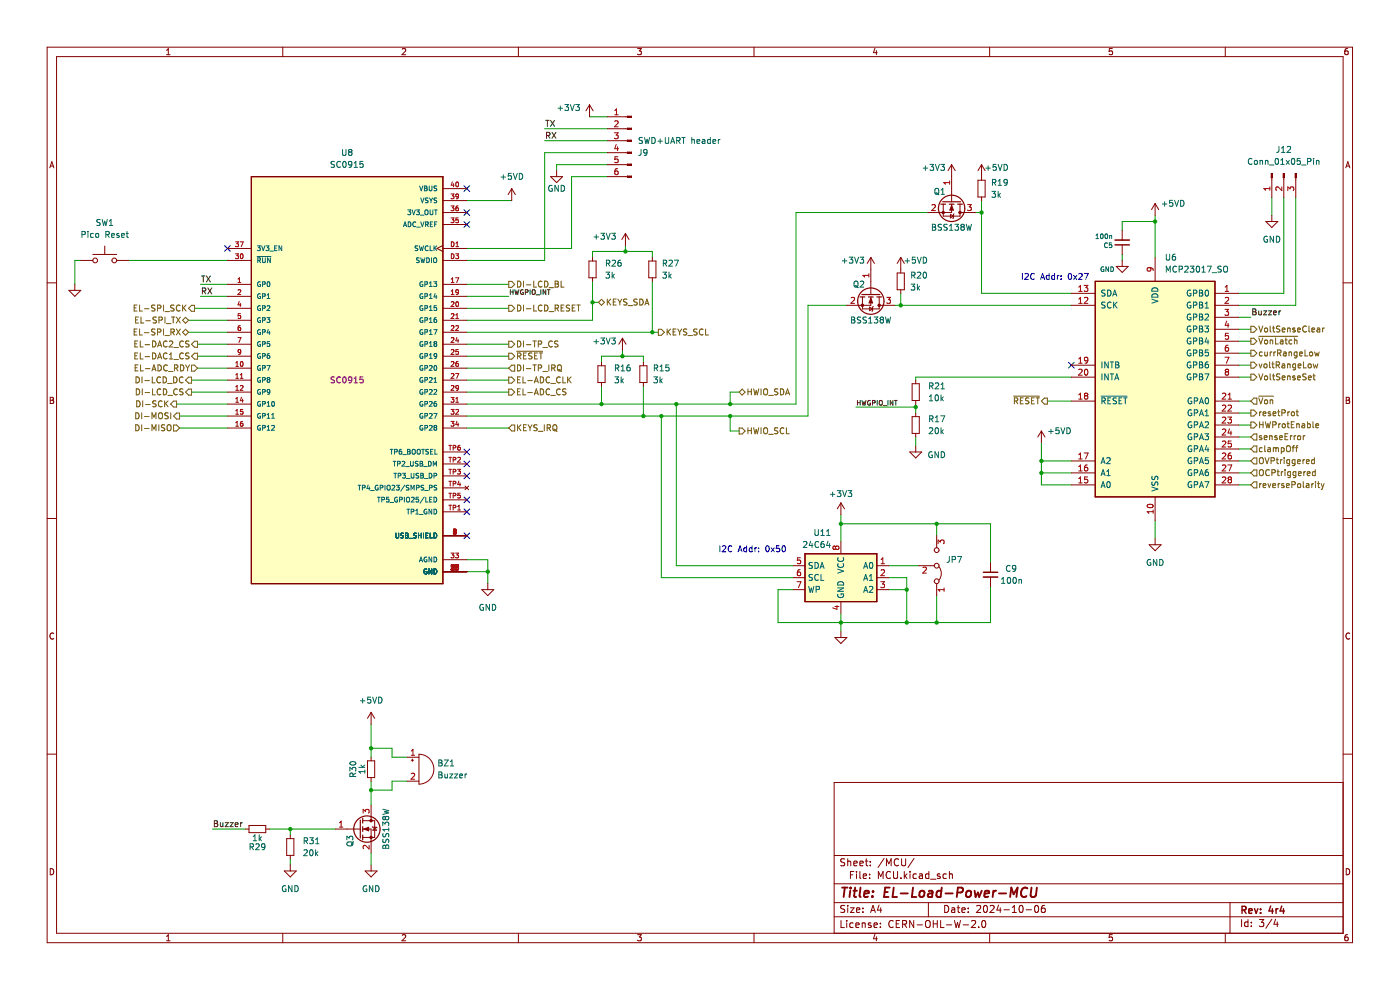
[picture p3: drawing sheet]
<svg xmlns="http://www.w3.org/2000/svg" width="297mm" height="210mm" viewBox="0 0 297 210" stroke-linecap="round" stroke-linejoin="round" font-family="sans-serif">
<g fill="none" stroke="#840000" stroke-width=".21">
<path d="M10 10h276.9v190h-276.9zM12 12h272.9v186h-272.9zM35.3 11.6h.8M35.3 10.7l.4-.4v1.3M60 10v2M85.3 10.4l.5-.1 .3 .4-.8 .9h.8M110 10v2M135.3 10.3h.8l-.5 .5 .4 .1v.6l-.2 .1-.5-.1M160 10v2M185.6 10.2l-.3 1h.8M185.9 10.7v.9M209.9 10v2"/>
<path d="M236 10.3h-.7v.6h.6l.1 .6-.2 .1-.5-.1M259.9 10v2M285.9 10.3l-.4 .1-.2 .2v.8l.2 .2 .5-.1-.1-.6-.4-.1-.2 .2M10.6 35.6l.4-1.3 .4 1.3M10.7 35.2h.6M285.5 35.6l.4-1.3 .5 1.3M285.6 35.2h.6M10 60h2M284.9 60h2M10.7 84.3h.4l.2 .2-.2 .4 .2 .1 .1 .3-.2 .3h-.5zM10.7 84.9h.4M285.6 84.3h.4l.3 .2-.3 .4 .3 .1v.3l-.2 .3h-.5z"/>
<path d="M285.6 84.9h.4M10 110h2M284.9 110h2M11.4 134.4a.58 .58 0 0 0-.8 .5 .58 .58 0 0 0 .8 .5M286.3 134.4a.58 .58 0 0 0-.8 .5 .58 .58 0 0 0 .8 .5M10 160h2M284.9 160h2M284.9 166h-107.9v32M10.7 184.3a.66 .66 0 0 1 .7 .6 .66 .66 0 0 1-.7 .7zM35.3 198.6l.4-.3v1.3M35.3 199.6h.8M60 198v2"/>
<path d="M85.3 198.4l.5-.1 .3 .3-.8 1h.8M110 198v2M135.3 198.3h.8l-.5 .5 .4 .1v.5l-.2 .2-.5-.2M160 198v2M177 194.5h107.9M177 191.5h107.9M177 187.5h107.9M177 181.5h107.9M178.4 195.3v1.5h.7M179.2 192.1h-.6l-.2 .1v.4l.7 .3 .1 .4-.3 .3-.6-.1M179.2 182.2h-.6l-.2 .1v.4l.7 .3 .1 .4-.3 .3-.6-.1M179.6 195.3v.1"/>
<path d="M179.6 195.8v1M179.8 182.8l.3-.1h.3l.1 1M179.8 182.2v1.5M179.8 192.1v.1M179.8 192.6v1M180.4 185.6h.5M180.4 192.6h.8l-.8 1h.8M181 195.8h-.4l-.3 .2 .1 .7h.6M181.1 183.2l.7-.2v-.3h-.5l-.2 .2 .1 .7h.6M181.1 184.9h-.7v1.5M181.6 196.3l.7-.2-.1-.3h-.4l-.2 .2v.7h.6M181.7 184.9v.1"/>
<path d="M181.7 185.4v1M181.7 193.1l.7-.2-.1-.3h-.4l-.2 .2 .1 .7h.5M182.4 183.2l.7-.2v-.3h-.5l-.2 .2 .1 .7h.6M182.4 184.9v1.2l.2 .3M182.9 195.9l.2-.1h.4l.1 1M182.9 195.8v1M183.1 193.4v.2M183.1 192.6v.2M183.1 185.9l.7-.2v-.3h-.5l-.2 .2 .1 .7h.6M183.6 182.7h.5M183.8 182.2v1.2l.3 .3M184.5 186.2v.2"/>
<path d="M184.5 185.4v.2M184.6 183.5v.2M184.6 182.7v.2M184.7 193.6l.5-1.5 .5 1.5M184.8 195.8h-.4l-.2 .2 .1 .2 .5 .1v.4h-.6M184.8 193.1h.8M185.4 196.3l.7-.2v-.3h-.5l-.2 .2 .1 .7h.6M185.6 198.2l-.3 .9h.8M185.9 198.7v.9M186.3 186.4v-1.5l.5 1 .5-1v1.5M186.5 192l-.4 1.1h1M186.8 196.6v.2"/>
<path d="M186.8 195.8v.2M186.8 192.6v1M187.6 182.1l-1.3 1.9M188.1 183.7v-1.5l.5 1 .5-1v1.5M188.9 185a.71 .71 0 0 0-1 .5 .71 .71 0 0 0 .7 .9l.3-.2M189.5 195.4a.71 .71 0 0 0-1 .5 .71 .71 0 0 0 .7 .9l.3-.2M189.6 184.9v1.2l.2 .3 .5-.1 .1-.2v-1.2M190.1 196h.5M190.6 182.3a.71 .71 0 0 0-1 .5 .71 .71 0 0 0 .7 .9l.3-.2M190.8 195.3h-.7v1.5h.7M191.1 186.2v.2M191.3 182.2v1.2l.3 .3 .4-.1 .1-.2v-1.2"/>
<path d="M191.5 196h.7l.1-.2v-.4l-.8-.1v1.5M191.8 196l.5 .8M191.8 184.9v1.5M192 185.8l.4 .6M192.4 185.4l-.6 .5M193.1 184.9v.1M193.1 185.4v1M193.8 195.3v1.5l-.8-1.5v1.5M193.9 182.1l-1.3 1.9M194.4 185.4h-.4l-.3 .2 .1 .7h.6M194.6 196.2h1.1M195.1 185.4h.5l.1 1"/>
<path d="M195.7 185.7l-.5 .1-.2 .2 .2 .4 .5-.1M196.4 195.5l.3-.2a.5 .5 0 0 1 .6 .5v.5a.5 .5 0 0 1-.5 .5 .5 .5 0 0 1-.5-.5zM197 191.5v3M197.1 185.4h-.5l-.3 .2 .2 .7h.6M197.1 184.9v1.5M197.4 186.5h1.2M198 196h.8M198 195.3v1.5M198.8 195.3v1.5M199.4 185.4h-.3l-.3 .2 .1 .2 .5 .1v.4h-.6M199.6 195.3v1.5h.7M200.4 192.1a.76 .76 0 0 1 .9 .7 .76 .76 0 0 1-.9 .8z"/>
<path d="M200.8 196.2h1.1M200.8 185.4h-.5l-.2 .2 .1 .7h.6M201.4 185.5l.2-.1h.4l.1 1M201.4 184.9v1.5M201.9 192.6h.6l.1 1M202.5 195.3l.3 1.5 .3-1.1 .3 1.1 .4-1.5M202.6 192.9l-.5 .1-.3 .2 .3 .4 .5-.1M203.1 192.6h.5M203.3 192.1v1.2l.3 .3M204.1 193.1l.7-.2-.1-.3h-.4l-.2 .2v.7h.6M204.3 196.2h1.2M205.4 193.4v.2"/>
<path d="M205.4 192.6v.2M206.1 195.4l.6-.1 .3 .4-1 1.1h1M207.2 192.2l.6-.1 .2 .4-.9 1.1h.9M207.6 196.6v.2M208.4 195.4l.2-.1a.8 .8 0 0 1 .5 .7 .8 .8 0 0 1-.5 .8l-.3-.6zM208.8 192.2l.2-.1a.8 .8 0 0 1 .5 .7 .8 .8 0 0 1-.5 .8l-.4-.6zM209.9 198v2M210 192.2l.6-.1 .3 .4-.9 1.1h.9M211.8 192l-.3 1.1h.9M212.2 192.6v1M213 193h1.1M214.8 193.6h.8"/>
<path d="M214.8 192.5l.4-.4v1.5M216.3 192.2l.2-.1a.8 .8 0 0 1 .6 .7 .8 .8 0 0 1-.6 .8l-.3-.6zM217.7 193h1.1M219.6 192.2l.2-.1a.8 .8 0 0 1 .6 .7 .8 .8 0 0 1-.6 .8l-.3-.6zM221.6 192.1h-.4a1.01 1.01 0 0 0 0 1.5l.5-.2 .1-.5-.3-.3-.5 .1-.1 .2M236 198.3h-.7v.6l.6-.1 .1 .6-.2 .2-.5-.2M259.9 198v2M260.9 191.5v6.5M263.4 195.1v1.5M264.7 195.1v1.5M264.7 195.6h-.4l-.3 .2 .2 .7h.5M265.5 196.4v.2"/>
<path d="M265.5 195.6v.2M267.2 195.1h.9l-.5 .5 .4 .2v.6l-.2 .2-.6-.2M269.8 195l-1.3 1.9M270.6 195l-.4 1.1h1M271 195.6v1M285.6 184.3a.66 .66 0 0 1 .7 .6 .66 .66 0 0 1-.7 .7zM285.9 198.3h-.4l-.2 .3v.7l.2 .3 .5-.2-.1-.6h-.4l-.2 .2"/>
</g>
<path d="M263.5 193h.7l.1-.3v-.3l-.8-.2v1.5M263.8 193l.5 .7M264.9 193.2l.7-.1v-.3l-.5-.1-.2 .3 .1 .7h.6M266.1 192.7l.4 1 .3-1M267.4 193.6v.1M267.4 192.8v.2M269.6 192.2l-.4 1h.9M269.9 192.7v1M270.7 192.7v1M271.1 192.7l-.4 .3M271.9 192.2l-.3 1h.9M272.3 192.7v1" fill="none" stroke="#840000" stroke-width=".3"/>
<g fill="none" stroke="#840000" stroke-width=".4">
<path d="M178.6 188.3h1.2M179.2 188.3l-.2 2M180.4 188.9l-.2 1.4M180.5 188.3l-.1 .2M181 188.9h.8M181.4 188.3l-.2 1.7 .1 .2 .3 .1M182.6 188.3l-.3 1.7 .3 .3M183.3 189.6l1-.2v-.4h-.8l-.2 1 .2 .3 .6-.1M185.1 190.1v.2M185.2 189v.2M187.7 189.2h.6M188.7 188.3h-.9l-.3 2h1"/>
<path d="M189.6 188.3l-.3 2h1M191.1 189.5h1.5M193.7 188.3l-.3 2h1M195.2 189.1l.1-.1a.5 .5 0 0 1 .8 .3v.6l-.3 .3a.5 .5 0 0 1-.8-.3zM197 189h.8l-.1 1.3M197.8 189.4l-.6 .1a.4 .4 0 0 0-.4 .4 .4 .4 0 0 0 .3 .4l.6-.1M199.7 189a.66 .66 0 0 0-1 .3l-.1 .6 .2 .3h.7M199.8 188.3l-.3 2M200.6 189.5h1.5M203.1 189.3h.7l.4-.2a.51 .51 0 0 0-.2-.8h-.8l-.2 2M205.1 189.1l.1-.1a.5 .5 0 0 1 .8 .3v.6l-.3 .3a.5 .5 0 0 1-.8-.3zM206.7 188.9l.3 1.4 .5-1 .2 1 .6-1.4"/>
<path d="M208.9 189.6l.9-.2v-.4h-.8l-.2 1 .3 .3 .5-.1M210.7 188.9l-.1 1.4M211.3 188.9l-.4 .1-.2 .3M211.9 189.5h1.5M214.3 190.3l.2-2 .5 1.4 .9-1.4-.3 2M217.9 188.5a.88 .88 0 0 0-1 0 .88 .88 0 0 0-.3 .9 .69 .69 0 0 0 .3 .8 .69 .69 0 0 0 .8-.1M218.8 188.3l-.2 1.6 .2 .3a.66 .66 0 0 0 1-.3l.2-1.6"/>
</g>
<path d="M232.4 59.7h25.3v45.7h-25.3z" fill-rule="evenodd" fill="#ffffc2"/>
<path d="M232.4 59.7h25.3v45.7h-25.3z" fill="none" stroke="#840000" stroke-width=".25"/>
<path d="M53.3 37.5h40.7v86.3h-40.7z" fill-rule="evenodd" fill="#ffffc2"/>
<path d="M53.3 37.5h40.7v86.3h-40.7z" fill="none" stroke="#840000" stroke-width=".25"/>
<path d="M170.8 117.5h15.2v10.1h-15.2z" fill-rule="evenodd" fill="#ffffc2"/>
<path d="M170.8 117.5h15.2v10.1h-15.2zM76.4 174v3.8M76.9 173.6v1M76.9 175.4v1M76.9 177.1v1" fill="none" stroke="#840000" stroke-width=".25"/>
<g fill="none" stroke="#000084" stroke-width=".21">
<path d="M98.4 39.4l1.2 1.2M99.6 39.4l-1.2 1.2M47.6 52.1l1.3 1.2M48.9 52.1l-1.3 1.2M98.4 44.5l1.2 1.2M98.4 47l1.2 1.2M99.6 44.5l-1.2 1.2M99.6 47l-1.2 1.2M226.7 76.9l1.2 1.2M227.9 76.9l-1.2 1.2M98.4 95.3l1.2 1.2M98.4 97.8l1.2 1.2"/>
<path d="M99.6 95.3l-1.2 1.2M99.6 97.8l-1.2 1.2M98.4 105.4l1.2 1.2M98.4 100.3l1.2 1.3M98.4 108l1.2 1.2M98.4 113l1.2 1.3M99.6 105.4l-1.2 1.2M99.6 100.3l-1.2 1.3M99.6 108l-1.2 1.2M99.6 113l-1.2 1.3"/>
</g>
<g fill="none" stroke="#009600" stroke-width=".21">
<path d="M115.5 29.8h13.4M115.5 27.3h13.4M125.1 24.8h3.8M128.9 37.5h-7.6v15.2h-22.3M128.9 32.4h-13.4v22.8h-16.5M128.9 34.9h-10.8v1.3M17.1 55.2h-1.2v5.1M27.3 55.2h20.9M99 42.5h9.6M125.7 54.6v-1.3h12.7v1.3M125.7 59.7v8.2h-26.7M132.7 52.1v1.2"/>
<path d="M138.4 59.7v10.8M196.8 45.1h-27.9v40.6h-69.9M207 45.1h1.2M208.2 42.5v19.7h19.1M238.1 54v1.2M245 47h-6.9v1.9M245 45.7v8.9M269.8 41.9v3.8M272.3 41.9v20.3h-9.5M274.9 41.9v22.9h-12.1M40 70.5h8.2M40 67.9h8.2"/>
<path d="M41.3 65.4h6.9M41.9 73h6.3M41.9 78.1h6.3M41.9 75.6h6.3M42.5 60.3h5.7M42.5 62.9h5.7M99 70.5h40.7M99 60.3h8.9M99 73h8.9M99 65.4h8.9M99 78.1h8.9M99 62.9h8.9"/>
<path d="M99 75.6h8.9M125.7 64.1h1.3M127.6 76.8v-1.2h8.9v1.2M132 74.3v1.3M179.7 64.8h-8.3v23.5h-72.4M189.8 64.8h37.5M191.1 62.2v2.6M262.8 67.3h2.6M262.8 69.8h2.6M262.8 77.5h2.6M262.8 74.9h2.6M262.8 72.4h2.6"/>
<path d="M37.5 85.7h10.7M38.1 90.8h10.1M38.1 88.3h10.1M40.6 83.2h7.6M40.6 80.6h7.6M99 90.8h8.9M99 83.2h8.9M99 80.6h8.9M127.6 81.9v3.8M136.5 81.9v6.4M140.3 88.3v34.2h27.9M143.5 85.7v34.3h24.7"/>
<path d="M154.9 88.3v3.1h1.9M156.8 83.2h-1.9v2.5M181.6 86.3h12.7M194.3 85.7v1.9M194.3 92.7v1.9M220.9 97.8h6.4M220.9 94v8.9h6.4M222.2 85.1h5.1M227.3 80h-33v.6M262.8 97.8h2.6M262.8 92.7h2.6M262.8 95.2h2.6"/>
<path d="M262.8 90.2h2.6M262.8 87.6h2.6M262.8 85.1h2.6M262.8 80h2.6M99 118.7h4.5v5.1M178.4 111.1h31.7v8.3M178.4 109.2v5.7M188.5 120h6.4M198.7 111.1v2.5M220.9 100.3h6.4M245 110.5v3.8M262.8 102.9h2.6"/>
<path d="M262.8 100.3h2.6M99 121.3h4.5M178.4 130.2v3.8M188.5 125.1h3.9M188.5 122.5h3.9v9.6M198.7 126.3v5.8M210.1 124.4v7.7h-45v-7h3.1M78.7 153.6v7M78.7 158.7h4.5v1.9h3.1M45.1 175.9h7M57.1 175.9h14M61.6 175.9v1.2"/>
<path d="M78.7 165.7v5.1M86.3 165.7h-3.1v1.9h-4.5M61.6 182.2v1.3M78.7 180.9v2.6"/>
</g>
<g fill="none" stroke="#0000c2" stroke-width=".21">
<path d="M216.9 58v1.3M217.4 58.1l.5-.1 .3 .4-.8 .9h.8M219.4 58.1a.56 .56 0 0 0-.8 .5 .56 .56 0 0 0 .8 .6M220.8 59.3l.4-1.3 .4 1.3M220.9 58.9h.6M222.6 58.5l-.4-.1-.2 .3 .1 .5h.5M222.6 58v1.3M223.7 58.5l-.3-.1-.3 .3 .1 .5h.5M223.7 58v1.3M224.3 58.4v.9M224.7 58.4l-.4 .3M225.1 59.2v.1"/>
<path d="M225.1 58.5v.1M226.8 58.1l.1-.1a.68 .68 0 0 1 .5 .6 .68 .68 0 0 1-.5 .7 .84 .84 0 0 1-.1-1.2zM227.8 58.4l.6 .9M228.4 58.4l-.6 .9M228.9 58.1l.4-.1 .3 .4-.8 .9h.8M230 58h.9l-.6 1.3M152.7 115.8v1.2M153.3 115.9l.4-.1 .3 .3-.8 .9h.8M155.3 115.9a.56 .56 0 0 0-.8 .5 .56 .56 0 0 0 .8 .5M156.6 117l.4-1.2 .4 1.2M156.7 116.7h.6M158.4 116.3l-.4-.1-.2 .2 .1 .6h.5"/>
<path d="M158.4 115.8v1.2M159.5 116.3l-.3-.1-.3 .2 .2 .6h.4M159.5 115.8v1.2M160.2 116.2v.8M160.5 116.2l-.3 .2M160.9 116.9v.1M160.9 116.3v.1M162.6 115.9l.2-.1a.68 .68 0 0 1 .4 .6 .68 .68 0 0 1-.4 .6l-.3-.4zM163.6 116.2l.7 .8M164.3 116.2l-.7 .8M165.4 115.8h-.7v.6l.6-.1 .1 .6-.2 .1-.5-.1M166.1 115.8h.1a.68 .68 0 0 1 .4 .6 .68 .68 0 0 1-.4 .6 .84 .84 0 0 1-.1-1.2z"/>
</g>
<g fill="none" stroke="#0f0f0f" stroke-width=".21">
<path d="M115.8 25.5h.7M115.9 28.7h.6l.1-.5-.7-.1v1.2M116.1 25.5v1.3M116.2 28.7l.5 .6M116.8 25.5l.8 1.3M117.1 28.1l.8 1.2M117.6 25.5l-.8 1.3M117.9 28.1l-.8 1.2M42.8 58.5h.7M43.1 58.5v1.3M43.8 58.5l.8 1.3M44.6 58.5l-.8 1.3"/>
<path d="M42.9 61.7h.6l.1-.5-.7-.1v1.2M43.2 61.7l.5 .6M44.1 61.1l.8 1.2M44.9 61.1l-.8 1.2M108.3 61.5v1M108.3 61.9h.5M108.8 61.5v1M109.2 61.5l.3 1 .1-.8 .2 .8 .3-1M111 61.5a.45 .45 0 0 0-.6 .5 .45 .45 0 0 0 .6 .4v-.4h-.2M111.5 62l.4-.1 .1-.3-.5-.1v1M112.5 61.5v1M112.9 61.6l.2-.1 .4 .1v.5l-.1 .3-.5-.1z"/>
<path d="M113.7 62.6h.8M114.7 61.5v1M115.8 61.5v1l-.6-1v1M116.1 61.5h.6M116.4 61.5v1M265.8 65.5h.4l.2 .3-.2 .3 .2 .1 .1 .4-.3 .2h-.4zM265.8 66.1h.4M267 65.9l.1 .8h.5M267.6 65.9v.9M268.1 65.9h.6l-.6 .9h.6M269.1 65.9h.7l-.7 .9h.7M270.2 66.4l.6-.2-.1-.2-.3-.1-.2 .2v.6h.5"/>
<path d="M271.3 65.9v.9M271.7 65.9l-.4 .3M181.9 84.9v1M181.9 85.4h.6M182.5 84.9v1M182.9 84.9l.2 1 .2-.7 .2 .7 .2-1M184.6 85a.45 .45 0 0 0-.6 .5 .45 .45 0 0 0 .7 .3v-.3h-.2M185.1 85.5l.5-.1v-.4l-.5-.1v1M186.1 84.9v1M186.6 85.1l.2-.2 .3 .2 .1 .5-.2 .3-.4-.1zM187.4 86h.7M188.4 84.9v1"/>
<path d="M189.4 84.9v1l-.5-1v1M189.8 84.9h.5M190 84.9v1M45.5 174.1h.4l.2 .2-.2 .4 .2 .1 .1 .3-.2 .2h-.5zM45.5 174.7h.4M46.7 174.5l.1 .8 .5-.1M47.3 174.5v.8M47.8 174.5h.6l-.6 .8h.6M48.8 174.5h.7l-.7 .8h.7M49.9 174.9l.6-.1-.1-.2-.3-.1-.2 .2 .1 .6h.4M51 174.5v.8M51.4 174.5l-.4 .2"/>
</g>
<g fill="none" stroke="#725600" stroke-width=".21">
<path d="M107.9 59.7h.7l.6 .6-.6 .7h-.7zM109.8 59.6a.64 .64 0 0 1 .7 .7 .64 .64 0 0 1-.7 .6zM111.1 59.6v1.3M113.2 59.6v1.3h.6M115 59.8a.56 .56 0 0 0-.8 .5 .56 .56 0 0 0 .8 .5M115.5 59.6a.64 .64 0 0 1 .8 .7 .64 .64 0 0 1-.8 .6zM117.8 59.6h.4l.2 .3-.2 .3 .2 .2 .1 .3-.2 .2h-.5zM119 59.6v1.3h.6M28.5 70.4h.4M28.5 65.3h.4M28.6 75.5h.4M28.6 72.9h.4"/>
<path d="M28.7 78h.4M28.8 67.9h.4M28.9 79.9a.64 .64 0 0 1 .7 .7 .64 .64 0 0 1-.7 .6zM29.1 69.8h-.6v1.3h.6M29.1 64.7h-.6v1.3h.6M29.2 74.9h-.6v1.2h.6M29.2 72.3h-.6v1.3h.6M29.3 77.4h-.6v1.3h.6M29.4 67.2h-.6v1.3h.6M29.6 69.8v1.3h.6M29.6 64.7v1.3h.6M29.8 72.3v1.3h.6"/>
<path d="M29.8 74.9v1.2h.6M29.8 77.4v1.3h.6M29.9 67.2v1.3h.6M30.1 79.9v1.3M30.6 65.5h1M30.6 70.6h1M30.8 75.7h1M30.8 73.1h1M30.8 78.2h1M30.9 68h1M32.2 78.7l.5-1.3 .4 1.3M32.3 79.9v1.3h.6"/>
<path d="M32.4 74.9a.64 .64 0 0 1 .7 .6 .64 .64 0 0 1-.7 .6zM32.4 72.3a.64 .64 0 0 1 .7 .7 .64 .64 0 0 1-.7 .6zM32.4 78.3h.6M32.9 69.8l-.7 .1v.4l.6 .2 .1 .3-.3 .3-.5-.1M32.9 64.8h-.7v.4l.6 .2 .1 .3-.3 .3-.5-.1M33.2 67.3l-.7 .1v.3l.6 .3 .1 .3-.3 .2h-.4M33.4 70.5l.6-.1 .1-.5-.7-.1v1.3M33.4 65.4l.6-.1 .1-.5-.7-.1v1.3M33.4 76.1l.5-1.2 .4 1.2M33.4 73.6l.5-1.3 .4 1.3M33.5 77.4a.64 .64 0 0 1 .7 .6 .64 .64 0 0 1-.7 .7zM33.6 75.8h.6"/>
<path d="M33.6 73.2h.6M33.7 67.9h.6l.1-.5-.7-.2v1.3M34.6 79.9a.64 .64 0 0 1 .7 .7 .64 .64 0 0 1-.7 .6zM34.7 64.7v1.3M34.7 69.8v1.3M35 67.2v1.3M35 71.2h1M35 66.1h1M35.3 68.6h1M35.4 75a.56 .56 0 0 0-.7 .5 .56 .56 0 0 0 .7 .5M35.4 72.4a.56 .56 0 0 0-.7 .6 .56 .56 0 0 0 .7 .5M35.5 77.5a.56 .56 0 0 0-.8 .5 .56 .56 0 0 0 .8 .6"/>
<path d="M35.7 78.8h1M35.9 75.2l.4-.3v1.2M35.9 76.1h.8M35.9 72.4l.5-.1 .3 .4-.8 .9h.8M36.3 70.5l.6-.1v-.5l-.6-.1v1.3M36.4 67.2h.7M36.6 70.5l.4 .6M36.7 67.2v1.3M36.8 79.9a.64 .64 0 0 1 .8 .7 .64 .64 0 0 1-.8 .6zM36.9 76.3h1M36.9 73.7h1M36.9 64.8h-.6v.4l.5 .2 .1 .3-.2 .3-.5-.1"/>
<path d="M37 78.1l.6-.1 .1-.5-.7-.1v1.3M37.3 78.1l.4 .6M37.4 67.2l.9 1.3M37.4 69.8l.9 1.3M38.2 64.8a.56 .56 0 0 0-.8 .5 .56 .56 0 0 0 .8 .6M38.3 67.2l-.9 1.3M38.3 69.8l-.9 1.3M38.3 77.4a.64 .64 0 0 1 .7 .6 .64 .64 0 0 1-.7 .7zM38.7 70.5l.7-.7 .6 .7-.6 .6zM38.7 64.7v1.3M38.9 75a.56 .56 0 0 0-.8 .5 .56 .56 0 0 0 .8 .5M38.9 72.4a.56 .56 0 0 0-.8 .6 .56 .56 0 0 0 .8 .5"/>
<path d="M38.9 65.3l.6 .7M39.4 67.3l.6 .6-.6 .7-.7-.7zM39.4 77.4l.4 .7M39.5 64.7l-.8 .7M39.8 78.1v.6M40.1 74.9l-.7 .1v.4l.6 .2 .1 .3-.2 .2h-.5M40.1 72.4h-.7v.4l.6 .3 .1 .3-.2 .2-.5-.1M40.2 77.4l-.4 .7M40.6 77.5h.7l.6 .6-.6 .6h-.7zM40.6 73l.7-.6h.6v1.3h-.6zM40.6 64.8h.7v1.2h-.7l-.6-.6zM41.3 74.9h.6v1.3h-.6l-.7-.6z"/>
<path d="M107.9 74.9h.7l.6 .7-.6 .6h-.7zM107.9 64.8h.7l.6 .6-.6 .6h-.7zM107.9 72.4h.7l.6 .6-.6 .7h-.7zM108.6 77.5h.6v1.2h-.6l-.7-.6zM109.6 74.5h5.5M109.8 77.4a.64 .64 0 0 1 .7 .6 .64 .64 0 0 1-.7 .7zM109.8 75.5h.6l.1-.5-.7-.1v1.2M109.8 64.7a.64 .64 0 0 1 .7 .6 .64 .64 0 0 1-.7 .7zM109.8 72.3a.64 .64 0 0 1 .7 .7 .64 .64 0 0 1-.7 .6zM110.1 75.5l.4 .6M110.4 79.9h-.6v1.3h.6M110.9 79.9v1.3h.6"/>
<path d="M111.1 75.5h.4M111.1 64.7v1.3M111.1 72.3v1.3M111.1 77.4v1.3M111.7 74.9h-.6v1.2h.6M111.7 78.2h.9M111.7 65.5h.9M111.7 73.1h.9M111.7 60.4h.9M112.9 74.9l-.7 .1v.4l.5 .2 .2 .3-.3 .2h-.5M113.1 77.4h.7M113.1 72.3h.7"/>
<path d="M113.2 64.7v1.3h.6M113.4 75.5h.4M113.4 72.3v1.3M113.4 77.4v1.3M114 74.9h-.6v1.2h.6M114.2 78.1l.6-.1 .1-.5-.7-.1v1.3M114.2 73l.6-.1 .1-.5-.7-.1v1.3M114.4 74.9h.7M114.6 79.9a.64 .64 0 0 1 .8 .7 .64 .64 0 0 1-.8 .6zM114.7 74.9v1.2M115 64.8a.56 .56 0 0 0-.8 .5 .56 .56 0 0 0 .8 .6M115.2 78.8h.9"/>
<path d="M115.2 73.7h.9M115.5 64.7a.64 .64 0 0 1 .8 .6 .64 .64 0 0 1-.8 .7zM116.4 77.4v1.3M116.5 66.1h1M116.5 61h1M117 78.1l.6-.1 .1-.5-.7-.1v1.3M117.2 72.4a.56 .56 0 0 0-.8 .6 .56 .56 0 0 0 .8 .5M117.3 78.1l.5 .6M117.8 65.4l.6-.1v-.5l-.6-.1v1.3M117.8 60.2h.4M118.1 65.4l.4 .6M118.3 77.6l.3-.2a.43 .43 0 0 1 .5 .4v.5a.42 .42 0 0 1-.4 .4 .42 .42 0 0 1-.4-.4z"/>
<path d="M118.4 72.4h-.7v.4l.6 .3 .1 .3-.3 .2-.5-.1M118.5 78.4l.7 .4M119 65.3h.5M119.4 79.9v1.3h.6M119.6 64.7h-.6v1.3h.6M120.4 79.9v1.3M120.9 64.8h-.7v.4l.5 .2 .2 .3-.3 .3-.5-.1M121.2 79.9l-.8 .8M121.4 65.3h.4M122 64.7h-.6v1.3h.6M122.4 64.7h.7M122.7 64.7v1.3"/>
<path d="M127 64.1l.6-.6 .6 .6-.6 .7zM128.8 63.4v1.3M129 64l.6 .7M129.6 63.4l-.8 .8M130.1 64h.4M130.7 63.4h-.6v1.3h.6M131.1 63.4l.4 .7M131.5 64.1v.6M131.9 63.4l-.4 .7M133 63.5l-.7 .1v.3l.6 .3 .1 .3-.2 .2-.5-.1M133.2 64.8h1M135.2 63.5l-.7 .1v.3l.6 .3 .1 .3-.3 .2-.4-.1"/>
<path d="M135.7 63.4a.64 .64 0 0 1 .8 .7 .64 .64 0 0 1-.8 .6zM136.8 64.7l.4-1.3 .5 1.3M136.9 64.3h.6M139.7 69.8h.6l.6 .7-.6 .6h-.6zM141.5 69.8v1.3M141.7 70.3l.6 .8M142.3 69.8l-.8 .7M142.8 70.4h.4M143.4 69.8h-.6v1.3h.6M143.8 69.8l.4 .7M144.2 70.5v.6M144.6 69.8l-.4 .7"/>
<path d="M145.7 69.8l-.7 .1v.4l.6 .2 .1 .3-.2 .3-.5-.1M145.9 71.2h1M147.9 69.8l-.7 .1v.4l.6 .2 .1 .3-.3 .3-.4-.1M149.1 69.9a.56 .56 0 0 0-.7 .5 .56 .56 0 0 0 .7 .5M149.7 69.8v1.3h.6M265.4 69.2h.6l.6 .6-.6 .7h-.6zM265.4 71.7h.6l.6 .7-.6 .6h-.6zM265.4 74.3h.6l.6 .6-.6 .7h-.6zM265.4 76.8h.6l.6 .7-.6 .6h-.6zM265.4 79.4h.6l.6 .6-.6 .6h-.6zM267 69.2l.5 1.2 .4-1.2M267 79.3l.5 1.3 .4-1.3"/>
<path d="M267 71.7l.5 1.3 .4-1.3M267.1 71.3h8.2M267.1 77.2l.3 .8 .3-.8M267.8 74.7h-.4l-.2 .2 .1 .5h.5M268.2 77.3l.2-.1 .3 .1v.7l-.5-.1zM268.3 72.2l.2-.1 .4 .1-.1 .7-.5-.1zM268.3 79.9l.2-.2 .4 .2-.1 .6h-.5zM268.3 74.7l.1 .7h.5M268.4 69.6h.3l.2 .2v.4l-.2 .2-.4-.2zM268.9 74.7v.8M269.3 76.8v1.1l.2 .1M269.5 69.2v1l.1 .2"/>
<path d="M269.5 72.1v.9M269.5 74.7v.8M269.5 79.3v1.1l.1 .2M269.5 72.2h.4l.1 .8M269.8 77.2h.5M269.8 74.7l-.3 .2M269.9 69.6h.5M269.9 79.7h.5M270 76.8v1.1l.3 .1M270.1 79.3v1.1l.3 .2M270.1 69.2v1l.3 .2M270.2 74.7v.8"/>
<path d="M270.6 71.7v1.3h.6M270.6 74.7l-.4 .2M270.7 77.4h.6l.1-.5-.7-.1v1.2M271 77.4l.5 .6M271 74.9l.6-.1 .1-.4-.7-.2v1.3M271.3 74.9l.5 .6M271.5 69.2l-.6 .1v.3l.5 .3 .1 .3-.2 .2h-.5M271.5 79.4h-.6v.4l.5 .2 .1 .3-.2 .3-.5-.1M271.6 72.2h.5l.1 .8M272 77.3h.5v.7M272 70l.6-.1-.1-.3h-.3l-.2 .2 .1 .6h.4M272.2 72.4l-.6 .3 .2 .3 .4-.1"/>
<path d="M272.3 74.7h.5v.8M272.5 77.5l-.6 .2 .2 .3h.4M272.6 72.1h.5M272.8 71.7v1.1l.3 .2M272.8 75l-.6 .2 .2 .3 .4-.1M273.2 77.3h.4l.1 .7M273.2 77.2v.8M273.2 69.6v.8M273.2 79.7v.9M273.2 79.9l.4-.1 .1 .8M273.2 69.7l.4-.1 .1 .8M273.5 74.8l.4-.1 .1 .8"/>
<path d="M273.5 74.7v.8M274.1 72.2l-.4-.1-.2 .3 .1 .5h.5M274.6 71.7v1.3M274.6 72.2h.5v.8M274.7 69.6h-.3l-.2 .2 .1 .1 .4 .2v.3h-.5M274.7 79.8l-.3-.1-.2 .2 .1 .2 .4 .1v.3h-.5M274.8 77.3l-.3-.1-.3 .2 .2 .6h.4M274.8 77.2v1l-.2 .3-.3-.1M275.1 74.7v1l-.2 .2h-.3M275.1 74.7h-.3l-.3 .2 .2 .5h.4M275.3 70l.6-.1-.1-.3h-.4l-.1 .2v.6h.5M275.4 77.6l.6-.1-.1-.2-.3-.1-.2 .2v.6h.5"/>
<path d="M275.7 75.1l.6-.1-.1-.3h-.3l-.2 .1 .1 .6h.4M276.5 76.8v1.2h.6M276.8 74.2v1.3h.6M277.1 79.4h-.7v.4l.6 .2 .1 .3-.3 .3-.4-.1M277.1 69.3a.56 .56 0 0 0-.8 .5 .56 .56 0 0 0 .8 .5M277.6 77.3l.1-.1 .4 .1-.1 .7-.4-.1zM277.7 69.2v1l.2 .2M277.9 74.7h.3l.3 .2v.4l-.3 .2-.4-.2zM278.3 70l.6-.1-.1-.3h-.3l-.2 .2 .1 .6h.4M278.5 79.7h.5M278.6 77.2l.2 .8 .3-.6 .2 .6 .3-.8M278.7 79.3v1.1l.3 .2"/>
<path d="M278.9 74.7l.2 .8 .3-.6 .2 .6 .3-.8M279.4 69.6h.5l.1 .8M280 69.9l-.6 .2 .2 .3h.4M280.6 69.6v.8M281 69.6l-.4 .2M28.8 90.1a.64 .64 0 0 1 .7 .6 .64 .64 0 0 1-.7 .7zM28.8 87.6a.64 .64 0 0 1 .7 .6 .64 .64 0 0 1-.7 .6zM28.9 82.5a.64 .64 0 0 1 .7 .6 .64 .64 0 0 1-.7 .7zM29 85a.64 .64 0 0 1 .7 .7 .64 .64 0 0 1-.7 .6zM30.1 87.6v1.2M30.1 90.1v1.3M30.2 82.5v1.3"/>
<path d="M30.3 85v1.3M30.7 90.9h.9M30.7 88.4h.9M30.7 80.7h1M30.8 83.3h1M30.9 85.8h.9M32.2 88.8v-1.2l.5 .9 .4-.9v1.2M32.2 91.4v-1.3l.5 .9 .4-.9v1.3M32.4 82.5v1.3h.6M33.1 85.1h-.6v.4l.5 .3 .1 .3-.2 .2-.5-.1M33.7 90.1v1.3M33.7 87.7l.2-.1a.43 .43 0 0 1 .6 .4v.4a.42 .42 0 0 1-.4 .5 .42 .42 0 0 1-.5-.5z"/>
<path d="M34.1 80.1a.56 .56 0 0 0-.8 .5 .56 .56 0 0 0 .8 .5M34.1 82.6a.56 .56 0 0 0-.8 .5 .56 .56 0 0 0 .8 .5M34.4 85.1a.56 .56 0 0 0-.8 .6 .56 .56 0 0 0 .8 .5M34.7 82.5a.64 .64 0 0 1 .7 .6 .64 .64 0 0 1-.7 .7zM34.9 85v1.3M35 90.2h-.7v.4l.5 .2 .2 .3-.3 .3-.5-.1M35.1 85.6l.6 .7M35.5 90.3l.2-.2a.43 .43 0 0 1 .6 .4v.4a.42 .42 0 0 1-.4 .5 .42 .42 0 0 1-.5-.5zM35.6 81.3h.9M35.6 83.9h1M35.7 85l-.8 .8M35.7 87.6l-.7 .1v.3l.6 .3 .1 .3-.3 .2h-.4"/>
<path d="M36.2 87.6v1.2M36.8 90.2h.7l.6 .6-.6 .6h-.7zM36.8 85.1h.7v1.2h-.7l-.6-.6zM37.5 87.6h.6v1.3h-.6l-.7-.6zM37.6 82.6a.56 .56 0 0 0-.8 .5 .56 .56 0 0 0 .8 .5M38.8 80.1a.56 .56 0 0 0-.8 .5 .56 .56 0 0 0 .8 .5M38.8 82.5l-.6 .1v.4l.5 .2 .1 .3-.2 .3-.5-.1M39.4 83.2l.6-.7h.6v1.3h-.6zM40 80h.6v1.3h-.6l-.6-.7zM107.9 80h.7l.6 .6-.6 .7h-.7zM107.9 82.5h.7l.6 .7-.6 .6h-.7zM108.6 90.2h.6v1.2h-.6l-.7-.6z"/>
<path d="M109.8 80.6h.4M109.8 83.1h.4M109.8 90.1v1.3M110 90.6l.5 .8M110.4 82.5h-.6v1.3h.6M110.5 90.1l-.7 .7M110.9 82.5v1.3h.6M111.1 90.7h.4M111.7 90.1h-.6v1.3h.6M112 80.7h.9M112 83.3h.9M112 90.1l.4 .7"/>
<path d="M112.4 90.8v.6M112.9 90.1l-.5 .7M113.4 81.2l.4-1.3 .4 1.3M113.4 83.8l.4-1.3 .4 1.3M113.5 83.4h.6M113.5 80.9h.6M114 90.2h-.7v.4l.5 .2 .2 .3-.3 .3-.5-.1M114.2 91.5h1M114.6 82.5a.64 .64 0 0 1 .8 .6 .64 .64 0 0 1-.8 .7zM115.5 90.1v1.3M116.1 90.8l.6-.1v-.5l-.6-.1v1.3M116.4 90.8l.4 .6"/>
<path d="M116.6 82.6a.56 .56 0 0 0-.8 .5 .56 .56 0 0 0 .8 .5M116.6 80.1a.56 .56 0 0 0-.8 .5 .56 .56 0 0 0 .8 .5M116.9 83.9h.9M116.9 81.3h.9M117.3 90.3l.3-.2a.43 .43 0 0 1 .5 .4v.4a.42 .42 0 0 1-.4 .5 .42 .42 0 0 1-.4-.5zM117.5 91.1l.7 .4M118.9 82.6a.56 .56 0 0 0-.8 .5 .56 .56 0 0 0 .8 .5M118.9 80.1a.56 .56 0 0 0-.8 .5 .56 .56 0 0 0 .8 .5M120.1 82.5l-.7 .1v.4l.5 .2 .2 .3-.3 .3-.5-.1M120.6 80.5l.6 .7M156.8 90.8h.6l.7 .6-.7 .7h-.6zM156.8 83.2l.6-.7 .7 .7-.7 .6z"/>
<path d="M158.7 82.5v1.3M158.7 90.7v1.3M158.7 83.1h.7M158.7 91.3h.7M159.4 82.5v1.3M159.4 90.7v1.3M159.9 82.5l.3 1.3 .2-1 .3 1 .3-1.3M159.9 90.7l.3 1.3 .2-.9 .3 .9 .3-1.3M161.5 82.5v1.3M161.5 90.7v1.3M162.1 90.9l.2-.2a.43 .43 0 0 1 .5 .5v.4a.42 .42 0 0 1-.4 .4 .42 .42 0 0 1-.4-.4zM162.1 82.7l.2-.2a.43 .43 0 0 1 .5 .4v.4a.42 .42 0 0 1-.4 .5 .42 .42 0 0 1-.4-.5z"/>
<path d="M163.1 83.9h1M163.1 92.1h1M165 90.8l-.6 .1v.3l.5 .3 .1 .3-.2 .2-.5-.1M165 82.5l-.6 .1v.4l.5 .2 .1 .3-.2 .3-.5-.1M165.6 82.5a.64 .64 0 0 1 .7 .6 .64 .64 0 0 1-.7 .7zM166.3 90.9a.56 .56 0 0 0-.8 .5 .56 .56 0 0 0 .8 .5M166.7 83.8l.4-1.3 .4 1.3M166.8 83.4h.6M166.8 90.7v1.3h.6M215 84h5.5M215.2 85.1l.6-.1 .1-.5-.7-.1v1.3M215.5 85.1l.4 .6"/>
<path d="M216.5 85h.4M217.1 84.4h-.6v1.3h.6M218.3 84.5h-.7v.4l.6 .2 .1 .3-.3 .3-.4-.1M218.8 85h.4M219.4 84.4h-.6v1.3h.6M219.8 84.4h.7M220.2 84.4v1.3M220.9 85.1l.7-.7h.6v1.3h-.6zM265.4 85.1l.6-.7h.6v1.3h-.6zM265.4 92.7l.6-.6h.6v1.2h-.6zM265.4 95.2l.6-.6h.6v1.3h-.6zM265.4 97.8l.6-.7h.6v1.3h-.6z"/>
<path d="M265.4 87h.6l.6 .6-.6 .7h-.6zM265.4 89.5h.6l.6 .7-.6 .6h-.6zM267 84.4l.5 1.3 .4-1.3M267.1 84h3.1M267.2 87.4v.8M267.2 89.5v1.2M267.2 99.8l.3-.2a.43 .43 0 0 1 .5 .4v.5a.42 .42 0 0 1-.4 .4 .42 .42 0 0 1-.4-.4zM267.2 97.3l.3-.2a.43 .43 0 0 1 .5 .4v.4a.42 .42 0 0 1-.4 .5 .42 .42 0 0 1-.4-.5zM267.2 90.1h.8M267.6 87.4l-.4 .2M267.6 92.5l-.3-.1-.1 .2v.2l.4 .1v.3h-.4M267.8 95h-.4l-.2 .2 .1 .6h.5"/>
<path d="M268 89.5v1.2M268 87.8l.6-.1-.1-.3h-.4l-.1 .1v.6h.5M268.2 92.9l.6-.2-.1-.2-.3-.1-.2 .2 .1 .6h.4M268.3 84.9l.2-.1 .4 .1-.1 .7-.5-.1zM268.3 94.5v1.1l.2 .2M268.4 97.1l.4 1.3 .4-1.3M268.4 89.5l.3 1.2 .3-.9 .2 .9 .3-1.2M269 95h.5v.8M269.3 99.7a.56 .56 0 0 0-.8 .6 .56 .56 0 0 0 .8 .5M269.3 92.6l.5-.1 .1 .8M269.3 92.4v.9M269.5 84.9h.4l.1 .8"/>
<path d="M269.5 84.8v.9M269.5 95.3l-.6 .2 .2 .3h.4M269.5 87.4h-.3l-.2 .1 .1 .2 .4 .1v.3h-.5M269.6 97.8l.6-.1 .1-.5-.7-.1v1.3M270 90.1h.6l.1-.5-.7-.1v1.2M270.1 87.8l.6-.1-.1-.3h-.4l-.1 .1v.6h.5M270.1 95.1l.4-.1 .2 .2M270.1 95v.8M270.7 95.2v.6M270.7 95.2l.2-.2h.3v.8M270.7 97.5h.5M270.9 92.5l-.3-.1-.2 .2 .1 .2 .4 .1v.3h-.5"/>
<path d="M270.9 97.1v1.1l.3 .2M271 87.4h.5M271.1 99.6v1.1l.3 .2M271.2 86.9v1.1l.3 .2M271.3 89.9v.8M271.5 92.9l.6-.2-.1-.2-.4-.1-.1 .2v.6h.5M271.6 89.9l-.3 .2M271.6 97.5v.9M271.8 95v1.2M271.8 95h.4l.2 .2-.1 .6h-.5M271.9 87.6l.6-.1 .1-.4-.7-.2v1.3M272 80.2l.6-.2-.1-.2-.3-.1-.2 .2 .1 .6h.4"/>
<path d="M272 97.5l-.4 .3M272.1 90l.1-.1 .4 .1-.1 .7-.4-.1zM272.4 97.1v.1M272.4 97.5v.9M272.6 99.6v.1M272.6 92.6h.4M273 94.7l.2-.2a.43 .43 0 0 1 .6 .5v.4a.42 .42 0 0 1-.5 .4 .42 .42 0 0 1-.4-.4zM273 89.9h.5M273.2 89.5v1.1l.3 .1M273.2 87.4v.8M273.2 92h-.6v1.3h.6M273.6 87.4l-.4 .2"/>
<path d="M273.6 97.6l-.4-.1-.2 .3 .1 .5h.5M273.6 97.5v1l-.3 .3-.3-.1M273.8 92.4v.9M273.9 90.1h.5M274.1 87.4h.3l.2 .2v.4l-.2 .2-.5-.2zM274.1 95h.5M274.1 92.4l-.3 .3M274.5 89.5h-.6v1.2h.6M274.5 92.4v.9M274.6 94.5l-.3 .2v1.1M274.7 97.6l-.3-.1-.3 .3 .1 .5h.5M274.7 97.5v1l-.2 .3-.3-.1"/>
<path d="M274.8 95h.5M274.9 92.4l-.4 .3M275 87.4h.4M275.1 90h.5v.7M275.1 89.9v.8M275.1 86.9v1.1l.3 .2M275.3 80.2l.6-.2-.1-.2-.4-.1-.1 .2v.6h.5M275.3 97.9l.6-.1-.1-.2-.4-.1-.1 .2v.6h.5M275.3 94.5l-.3 .2v1.1M275.3 92.6l.2-.2 .4 .2-.1 .6h-.5zM276.2 90h.5l.1 .7M276.4 97.5v.9"/>
<path d="M276.5 92.4v.9M276.8 90.2l-.6 .2 .2 .3h.4M276.8 97.5l-.4 .3M276.8 92.4l-.3 .3M277.1 97.9l.6-.1v-.2l-.4-.1-.2 .2 .1 .6h.5M277.4 90l.3-.1 .3 .2-.1 .6h-.5M277.4 89.5v1.2M277.6 80.2l.6-.2-.1-.2-.4-.1-.1 .2v.6h.5M278.5 89.5v1.1l.2 .1M278.8 97.6l-.3-.1-.3 .3 .2 .5h.4M278.8 97.1v1.3M279 99.6v1.3"/>
<path d="M279.1 90.3l.6-.1v-.2l-.4-.1-.2 .2 .1 .6h.5M265.4 100.3l.6-.6h.6v1.3h-.6zM265.4 102.9l.6-.7h.6v1.3h-.6zM267.2 102.6v.8M267.6 102.6l-.4 .2M268 103l.6-.1-.1-.3h-.4l-.1 .2v.6h.5M269 102.6l.3 .8 .3-.8M269.8 100.3l.6-.1 .1-.5-.7-.1v1.3M270 103l.6-.1v-.3h-.4l-.2 .2 .1 .6h.5M270.9 100h.5M271.2 102.6v.8M271.5 102.6l-.3 .2"/>
<path d="M271.8 100v.9M272.2 100l-.4 .3M272.4 102.6h-.3l-.2 .2v.2l.5 .1v.3h-.5M272.6 100v.9M272.9 103l.6-.1v-.3h-.4l-.2 .2 .1 .6h.5M273.8 100.1l-.4-.1-.2 .3 .1 .5h.5M273.8 100v1.1l-.3 .2h-.3M274.1 102.8h.6v-.5l-.6-.1v1.2M274.9 100.1l-.4-.1-.2 .3 .1 .5h.5M274.9 100v1.1l-.2 .2h-.3M275.4 102.6h.3l.2 .2v.4l-.2 .2-.4-.2zM275.4 100.5l.7-.1-.1-.3-.4-.1-.2 .2 .1 .6h.5"/>
<path d="M276.5 102.2v1.1l.2 .1M276.6 100v.9M277 100l-.4 .3M277.1 102.6h.5l.1 .8M277.3 100.5l.6-.1v-.3l-.4-.1-.2 .2 .1 .6h.5M277.7 102.9l-.6 .2 .2 .3h.4M278.3 102.6v.8M278.7 102.6l-.4 .2M279 100.1l-.3-.1-.3 .3 .1 .5h.5M279.1 102.2v.1M279.1 102.6v.8M279.5 102.6h.5"/>
<path d="M279.7 102.2v1.1l.3 .1M280.3 102.6l.3 .8M280.6 103.4l-.3 .5M280.9 102.6l-.3 .8"/>
</g>
<g fill="none" stroke="#840000" stroke-width=".21">
<path d="M88.9 160a3.2 3.2 0 0 1 3.1 3.2 3.2 3.2 0 0 1-3.1 3.1zM60.8 177.9h1.5v3.5h-1.5zM61.6 177.1v.8M73.6 175.9h2.8M76.9 175.9h1.8v2.5M76.9 174.1h2.6v3.5h-2.6M78.7 173.3v.8M86.3 160.6h2.6M86.3 165.7h2.6M87.2 161.3h.5M87.5 161v.5M60.3 184.7h2.6l-1.3 1.3z"/>
<path d="M61.6 181.4v.8M61.6 183.5v1.2"/>
</g>
<path d="M87.2 159.3l.4-.4v1.3M87.2 160.2h.8M87.2 164.1l.5-.1 .3 .4-.8 .9h.8" fill="none" stroke="#a90000" stroke-width=".21"/>
<g fill="none" stroke="#006464" stroke-width=".21">
<path d="M64.5 178.4l.6-.1 .1-.5-.7-.1v1.3M64.8 178.4l.5 .6M65.7 177.7h.8l-.5 .5 .4 .1v.6l-.2 .1-.5-.1M67 179h.7M67 178.1l.3-.4v1.3M93.1 161.2h.4l.3 .2-.3 .4 .3 .1v.3l-.2 .3h-.5zM93.1 163.7h.4l.3 .3-.3 .3 .3 .2v.3l-.2 .2h-.5zM93.1 161.8h.4M93.1 164.3h.4M94.3 161.2h.8l-.8 1.3h.8M94.4 164.2v.8l.5-.1M94.9 164.2v.8"/>
<path d="M95.4 164.2h.7l-.7 .8h.7M95.5 162.5h.7M95.5 161.6l.4-.4v1.3M96.4 164.2h.7l-.7 .8h.7M97.5 164.6l.6-.1v-.3h-.4l-.2 .1 .1 .7h.5M98.7 164.2v.8M99 164.2l-.3 .2M60.6 187.9a.58 .58 0 0 0-.7 .6 .58 .58 0 0 0 .8 .5v-.4h-.3M61.9 187.9v1.2l-.7-1.2v1.2M62.5 187.9a.64 .64 0 0 1 .8 .6 .64 .64 0 0 1-.8 .6zM64.5 180.4l.5-.1 .2 .3-.8 .9h.8M65.8 180.4l.2-.1a.68 .68 0 0 1 .4 .6 .68 .68 0 0 1-.4 .6l-.3-.5z"/>
<path d="M67 180.3v1.2M67.1 181l.3 .5M67.4 180.7l-.4 .5"/>
</g>
<path d="M77.2 175.9l1-.4v.7z" fill="#840000"/>
<path d="M77.2 175.9l1-.4v.7zM79 175.4l1 .2M79.5 175.5l.4 .6h-.8z" fill="none" stroke="#840000" stroke-width=".21"/>
<circle cx="77.8" cy="175.9" r="2.79" fill="none" stroke="#840000" stroke-width=".25"/>
<circle cx="78.7" cy="177.6" r=".25" fill="#840000"/>
<circle cx="78.7" cy="177.6" r=".25" fill="none" stroke="#840000" stroke-width=".21"/>
<circle cx="78.7" cy="174.1" r=".25" fill="#840000"/>
<g fill="none" stroke="#840000" stroke-width=".21">
<path d="M269.8 37.7v.4M272.3 37.7v.4M274.9 37.7v.4M236.8 56.5h2.5l-1.2 1.3zM238.1 48.9v2M238.1 51.9v2.1M238.1 55.2v1.3M245 43.2v2.5M245 54.6v5.1M245 43.2l-.7 1.3M245 43.2l.8 1.3M227.3 62.2h5.1"/>
<path d="M227.3 64.8h5.1M227.3 77.5h5.1M257.7 62.2h5.1M257.7 64.8h5.1M257.7 77.5h5.1M257.7 67.3h5.1M257.7 69.8h5.1M257.7 72.4h5.1M257.7 74.9h5.1M227.3 97.8h5.1M227.3 85.1h5.1M227.3 80h5.1"/>
<path d="M257.7 97.8h5.1M257.7 85.1h5.1M257.7 80h5.1M257.7 87.6h5.1M257.7 90.2h5.1M257.7 92.7h5.1M257.7 95.2h5.1M227.3 102.9h5.1M227.3 100.3h5.1M245 105.4v5.1M257.7 102.9h5.1M257.7 100.3h5.1"/>
<path d="M102.2 125.1h2.6l-1.3 1.2zM103.5 123.8v1.3M78.7 151.1v2.5M78.7 151.1l-.7 1.3M78.7 151.1l.8 1.3M52.1 175.9h.7M52.8 175.1h3.6v1.5h-3.6zM56.4 175.9h.7M71.1 175.9h2.5M78 161.4h1.5v3.5h-1.5zM78.7 160.6v.8M78.7 164.9v.8"/>
<path d="M78.7 170.8v2.5M78.7 178.4v2.5M77.5 184.7h2.5l-1.3 1.3zM78.7 183.5v1.2"/>
<circle cx="78.7" cy="174.1" r=".25"/>
</g>
<g fill="none" stroke="#a90000" stroke-width=".21">
<path d="M243.9 56.8l.2 .2v.4h-.6l-.1-.4 .2-.2h.7l.3 .2v.4M228.8 61.8h.8M228.8 64.3h.8M228.8 60.9l.4-.4v1.3M228.8 63.4l.4-.3v1.2M228.8 76.1l.4-.3v1.2M228.8 77h.8M228.8 78.4l.5-.1 .3 .4-.8 .9h.8M230 60.5h.8l-.4 .5 .3 .1v.6l-.2 .1-.5-.1M230.1 63.2l.4-.1 .3 .3-.8 .9h.8M230.2 78.4l.2-.1a.68 .68 0 0 1 .4 .6 .68 .68 0 0 1-.4 .7l-.3-.5zM230.8 76.3l-.3 .3-.3-.1-.1-.6 .4-.1 .3 .2-.1 .7-.2 .3h-.3"/>
<path d="M259.9 75.8h.8l-.5 1.2M259.9 65.6h.7l-.4 .5 .4 .1v.6l-.2 .1-.5-.1M259.9 61.8h.7M259.9 60.9l.4-.4v1.3M259.9 63.2l.5-.1 .2 .3-.7 .9h.7M260.2 78.9l-.3-.3 .3-.3h.2l.2 .3-.2 .3M260.2 78.9l-.3 .2 .1 .4 .2 .1 .3-.1 .1-.2v-.2l-.2-.2M260.2 78.9h.2M260.2 68.1l-.3 .9h.8M260.5 73.2l-.3 .1-.2 .2-.1 .8 .3 .2 .4-.1-.1-.6-.3-.1-.3 .3M260.5 68.6v.8M260.6 70.7h-.6l-.1 .6 .6-.1 .1 .6-.2 .2-.5-.2"/>
<path d="M228.8 83.8l.4-.4v1.3M228.8 96.5l.4-.4v1.3M228.8 99l.4-.4v1.3M228.8 99.9h.8M228.8 97.4h.8M228.8 84.7h.8M230 96.1h.8l-.5 1.3M230.3 83.9l-.2-.2 .2-.3h.2l.3 .2-.3 .3M230.3 83.9l-.2 .3v.3l.2 .2 .4-.1 .1-.2v-.2l-.3-.3M230.3 83.9h.2M230.7 98.6l-.4 .1-.2 .2v.8l.2 .2 .4-.1v-.6l-.4-.1-.2 .3M259.3 98.8l.5-.2 .2 .4-.7 .9h.7"/>
<path d="M259.3 96.2l.5-.1 .2 .4-.7 .9h.7M259.3 83.5l.5-.1 .2 .4-.7 .9h.7M259.3 93.7l.5-.1 .2 .3-.7 .9h.7M259.3 86.1l.5-.2 .2 .4-.7 .9h.7M259.3 88.6l.5-.1 .2 .3-.7 .9h.7M259.3 91.1l.5-.1 .2 .4-.7 .9h.7M260.5 98.6h.8l-.5 1.3M260.5 88.5h.8l-.5 .5 .4 .1v.5l-.2 .1-.5-.1M260.5 84.7h.8M260.5 83.8l.4-.4v1.3M260.5 86.1l.5-.2 .3 .4-.8 .9h.8M260.8 91l-.3 .9h.8"/>
<path d="M261.1 96.1l-.3 .1-.2 .2-.1 .7 .3 .3 .4-.2-.1-.6h-.3l-.3 .2M261.1 91.4v.9M261.2 93.6h-.6l-.1 .6 .6-.1 .1 .6-.2 .1-.5-.1M228.8 101.5l.4-.3v1.2M228.8 102.4h.8M230.7 101.2h-.6v.6l.6-.1v.6l-.2 .1-.4-.1M243.5 107.1a.61 .61 0 0 1 .7-.2 .61 .61 0 0 1 .4 .6 .75 .75 0 0 1-1.2-.2zM244.6 108.2v.7M244.6 108.5h-1.2l.3 .4M259.3 101.3l.5-.1 .2 .3-.7 .9h.7M260.8 101.7l-.3 .3 .1 .3 .2 .1h.3l.2-.2v-.2l-.3-.3M260.8 101.7l-.3-.2 .3-.3h.2l.3 .2-.3 .3"/>
<path d="M260.8 101.7h.2M72 175.4h.7M72 174.5l.4-.3v1.2M77 172.5v-.8l.5 .4 .1-.3h.6l.1 .1-.1 .6M78.3 179.3v.8l-.9-.8-.4 .2 .2 .5"/>
</g>
<g fill="none" stroke="#006464" stroke-width=".21">
<path d="M232.5 50.6h.6M232.5 49.9l.3-.3v1M233.6 49.7l.1-.1a.49 .49 0 0 1 .3 .5 .49 .49 0 0 1-.4 .5l-.1-.4zM234.1 56.6a.45 .45 0 0 0-.5 .5 .45 .45 0 0 0 .6 .4v-.3h-.2M234.5 49.7l.1-.1a.49 .49 0 0 1 .4 .5 .49 .49 0 0 1-.4 .5l-.2-.4zM234.9 51.6a.44 .44 0 0 0-.6 .4 .44 .44 0 0 0 .6 .4M235.2 56.6v1l-.6-1v1M235.4 50h.4v.6M235.4 50v.6M235.7 56.6a.5 .5 0 0 1 .5 .5 .5 .5 0 0 1-.5 .5zM235.8 51.5h-.4l-.1 .5h.5v.4h-.5M246.6 43.3h1"/>
<path d="M247.1 42.8v1M247.4 53.9v1l.3 .3 .3-.1 .1-.2v-1M247.4 57.7v-1.2l.4 .9 .5-.9v1.2M248.8 42.5h-.6l-.1 .6 .6-.1 .1 .6-.2 .2-.5-.2M249.2 42.5l.4 1.3 .4-1.3M249.3 53.9l-.4 .1-.2 .2v.7l.2 .3 .5-.1-.1-.6-.4-.1-.2 .2M249.6 56.6a.56 .56 0 0 0-.8 .5 .56 .56 0 0 0 .8 .5M250.1 57.1h.6l.1-.5-.7-.1v1.2M250.5 42.5a.64 .64 0 0 1 .7 .6 .64 .64 0 0 1-.7 .7zM251.3 56.6l.5-.1 .3 .3-.8 .9h.8M252.5 56.5h.8l-.4 .4 .3 .2v.5l-.2 .1-.5-.1M253.9 56.5h.2a.68 .68 0 0 1 .4 .6 .68 .68 0 0 1-.4 .6 .84 .84 0 0 1-.2-1.2z"/>
<path d="M255 57.7h.7M255 56.8l.3-.3v1.2M256.1 56.5h.9l-.6 1.2M257.2 57.8h.9M259.1 56.5l-.7 .1v.3l.6 .3 .1 .3-.3 .2h-.4M259.6 56.6l.3-.1a.43 .43 0 0 1 .5 .4v.4a.42 .42 0 0 1-.4 .4 .42 .42 0 0 1-.4-.4zM233.8 76.8v1.2M233.8 79.3v1.3M234.4 61.6l-.6 .1v.3l.5 .3 .1 .3-.2 .2-.5-.1M234.4 64.1l-.6 .1v.4l.5 .2 .1 .3-.2 .2h-.5M235 61.5a.64 .64 0 0 1 .7 .7 .64 .64 0 0 1-.7 .6zM235.1 76.8v1.2l-.7-1.2v1.2"/>
<path d="M235.1 79.3v1.3l-.7-1.3v1.3M235.5 76.8h.7M235.5 79.3h.7M235.7 64.2a.56 .56 0 0 0-.8 .5 .56 .56 0 0 0 .8 .5M235.9 76.8v1.2M235.9 79.3v1.3M236.1 62.8l.4-1.3 .4 1.3M236.2 62.4h.6M236.2 64.1v1.2M236.4 64.6l.6 .7M236.7 76.8h.4l.2 .2-.2 .4 .2 .1 .1 .3-.2 .2h-.5zM236.7 77.4h.4"/>
<path d="M237 64.1l-.8 .7M244.4 63.5l1.2 .4-1.2 .4M244.4 61.3a.68 .68 0 0 1 .8-.2 .68 .68 0 0 1 .4 .7h-1.2zM244.4 62.6a.68 .68 0 0 1 .8-.3 .68 .68 0 0 1 .4 .7h-1.2zM252.6 61.6a.58 .58 0 0 0-.8 .6 .58 .58 0 0 0 .8 .5v-.4h-.2M252.6 64.1a.58 .58 0 0 0-.8 .6 .58 .58 0 0 0 .8 .5v-.4h-.2M252.6 66.7a.58 .58 0 0 0-.8 .6 .58 .58 0 0 0 .8 .5v-.5h-.2M252.6 69.2a.58 .58 0 0 0-.8 .6 .58 .58 0 0 0 .8 .5v-.4h-.2M252.6 71.8a.58 .58 0 0 0-.8 .5 .58 .58 0 0 0 .8 .5v-.4h-.2M252.6 74.3a.58 .58 0 0 0-.8 .6 .58 .58 0 0 0 .8 .5v-.4h-.2M252.6 76.8a.58 .58 0 0 0-.8 .6 .58 .58 0 0 0 .8 .5v-.4h-.2M252.6 79.4a.58 .58 0 0 0-.8 .6 .58 .58 0 0 0 .8 .5v-.5h-.2"/>
<path d="M253.2 62.2l.6-.1v-.4l-.6-.2v1.3M253.2 64.7h.6v-.5l-.6-.1v1.2M253.2 67.3l.6-.1v-.5l-.6-.1v1.3M253.2 69.8h.6v-.5l-.6-.1v1.2M253.2 72.4l.6-.1v-.5l-.6-.1v1.3M253.2 74.9l.6-.1v-.4l-.6-.2v1.3M253.2 77.4h.6v-.5l-.6-.1v1.2M253.2 80l.6-.1v-.5l-.6-.1v1.3M254.5 61.5h.4l.2 .3-.2 .3 .2 .2 .1 .3-.3 .2h-.4zM254.5 64.1h.4l.2 .2-.2 .4 .2 .1 .1 .3-.3 .2h-.4zM254.5 66.6h.4l.2 .3-.2 .3 .2 .1 .1 .3-.3 .3h-.4zM254.5 69.2h.4l.2 .2-.2 .4 .2 .1 .1 .3-.3 .2h-.4z"/>
<path d="M254.5 71.7h.4l.2 .2-.2 .4 .2 .1 .1 .3-.3 .3h-.4zM254.5 74.2h.4l.2 .3-.2 .3 .2 .2 .1 .3-.3 .2h-.4zM254.5 76.8h.4l.2 .2-.2 .4 .2 .1 .1 .3-.3 .2h-.4zM254.5 79.3h.4l.2 .3-.2 .3 .2 .1 .1 .3-.3 .3h-.4zM254.5 62.1h.4M254.5 77.4h.4M254.5 64.7h.4M254.5 67.2h.4M254.5 69.8h.4M254.5 72.3h.4M254.5 74.8h.4M254.5 79.9h.4"/>
<path d="M255.6 69.2h.8l-.4 .4 .3 .2v.5l-.2 .1-.5-.1M255.6 79.3h.8l-.5 1.3M255.7 66.7l.4-.1 .3 .4-.8 .9h.8M255.7 65.3h.7M255.7 64.4l.3-.3v1.2M255.8 61.7l.2-.2a.68 .68 0 0 1 .4 .7 .68 .68 0 0 1-.4 .6l-.3-.5zM256 71.6l-.3 .9h.7M256.3 76.8h-.4l-.2 .3v.7l.2 .2 .4-.1v-.6h-.4l-.2 .2M256.3 72.1v.9M256.3 74.2h-.6v.6h.6v.6l-.2 .1-.4-.1M233.6 98.4l.4-1.3 .4 1.3M233.6 84h5.5"/>
<path d="M233.7 98h.6M233.8 85.1l.6-.1v-.5l-.6-.1v1.3M234.1 85.1l.4 .6M234.8 97.2l.5-.1 .2 .3-.8 1h.8M234.8 100l.4-.4v1.3M235 85h.5M235.6 84.4h-.6v1.3h.6M236.5 80.6l.4-1.3 .4 1.3M236.6 80.2h.6M236.9 84.5h-.7v.4l.5 .2 .2 .3-.3 .3-.5-.1M237.4 85h.4M238 84.4h-.6v1.3h.6"/>
<path d="M238.4 84.4h.7M238.7 84.4v1.3M252.8 99.7a.58 .58 0 0 0-.8 .6 .58 .58 0 0 0 .8 .5v-.4h-.2M252.8 97.1a.58 .58 0 0 0-.8 .6 .58 .58 0 0 0 .8 .5v-.4h-.2M252.8 84.5a.58 .58 0 0 0-.8 .5 .58 .58 0 0 0 .8 .5v-.4h-.2M252.8 87a.58 .58 0 0 0-.8 .6 .58 .58 0 0 0 .8 .5v-.4h-.2M252.8 89.5a.58 .58 0 0 0-.8 .6 .58 .58 0 0 0 .8 .5v-.4h-.2M252.8 92.1a.58 .58 0 0 0-.8 .6 .58 .58 0 0 0 .8 .5v-.5h-.2M252.8 94.6a.58 .58 0 0 0-.8 .6 .58 .58 0 0 0 .8 .5v-.4h-.2M253.4 92.7l.6-.1v-.5l-.6-.1v1.3M253.4 85.1l.6-.1v-.5l-.6-.1v1.3M253.4 87.6l.6-.1v-.4l-.6-.2v1.3"/>
<path d="M253.4 97.8l.6-.1v-.5l-.6-.1v1.3M253.4 90.1h.6v-.5l-.6-.1v1.2M253.4 95.2h.6v-.5l-.6-.2v1.3M254.5 85.7l.4-1.3 .4 1.3M254.5 88.2l.4-1.3 .4 1.3M254.5 90.7l.4-1.2 .4 1.2M254.5 93.3l.4-1.3 .4 1.3M254.5 95.8l.4-1.3 .4 1.3M254.5 98.4l.4-1.3 .4 1.3M254.6 98h.6M254.6 85.3h.6M254.6 87.8h.6"/>
<path d="M254.6 90.4h.6M254.6 92.9h.6M254.6 95.5h.6M255.6 92h.8l-.4 .5 .3 .1v.6l-.2 .1-.5-.1M255.7 89.6l.4-.1 .3 .3-.8 .9h.8M255.7 87.3l.3-.4v1.3M255.7 88.2h.7M255.8 84.5l.2-.1a.68 .68 0 0 1 .4 .6 .68 .68 0 0 1-.4 .7l-.3-.5zM256 94.5l-.3 .9h.7M256.3 99.6l-.4 .1-.2 .2v.8l.2 .2 .4-.1v-.6l-.4-.1-.2 .3M256.3 95v.8M256.3 97.1h-.6v.6l.6-.1v.6l-.2 .2-.4-.2"/>
<path d="M233.6 103.4l.4-1.2 .4 1.2M233.6 100.9l.4-1.3 .4 1.3M233.7 103.1h.6M233.7 100.5h.6M234.8 100.9h.7M234.9 102.3l.2-.1a.68 .68 0 0 1 .4 .6 .68 .68 0 0 1-.4 .6l-.3-.4zM244.4 103.3l1.2 .4-1.2 .5M244.4 102.2l.1 .7h.3l.3-.6 .3-.1 .2 .3v.4M244.4 101l.1 .7h.3l.3-.6 .3-.1 .2 .3v.4M252.8 102.2a.58 .58 0 0 0-.8 .6 .58 .58 0 0 0 .8 .5v-.4h-.2M253.4 102.8h.6v-.5l-.6-.1v1.2M253.4 100.3l.6-.1v-.5l-.6-.1v1.3"/>
<path d="M254.5 100.9l.4-1.3 .4 1.3M254.5 103.4l.4-1.2 .4 1.2M254.6 103.1h.6M254.6 100.5h.6M255.6 102.2h.8l-.5 1.2M102.5 128.3a.58 .58 0 0 0-.7 .5 .58 .58 0 0 0 .8 .5v-.4h-.3M103.8 128.2v1.3l-.7-1.3v1.3M104.4 128.2a.64 .64 0 0 1 .8 .6 .64 .64 0 0 1-.8 .7zM76.5 148.7h.9M76.9 148.2v.9M78.6 147.9h-.6v.6l.6-.1v.6l-.2 .1-.4-.1M79.1 147.9l.4 1.2 .4-1.2"/>
<path d="M80.3 147.9a.64 .64 0 0 1 .8 .6 .64 .64 0 0 1-.8 .6zM53.1 179.6h.6v-.5l-.6-.1v1.3M53.4 179.6l.4 .7M53.7 178.3h.7M53.7 177.4l.4-.3v1.2M54.3 179.1l.4-.1 .3 .3-.8 1h.8M55 177.1v1.2M55.1 177.9l.4 .4M55.5 177.5l-.5 .5M56.2 179.5l-.2 .3-.4-.1-.1-.6 .5-.1 .2 .2-.1 .7-.1 .3-.4 .1M73.6 178.2v-.8l.5 .4 .1-.4h.5l.2 .2-.2 .6M73.6 178.8l.8-.2a.42 .42 0 0 1 .5 .4 .42 .42 0 0 1-.5 .4h-.4a.42 .42 0 0 1-.4-.2 .42 .42 0 0 1 0-.4z"/>
<path d="M74.2 163.6v-.8l.5 .4 .1-.4h.6l.1 .2-.1 .6M74.3 161.7a.75 .75 0 0 1 1.2 .3 .72 .72 0 0 1-1.3-.1zM74.9 164.7l-.1-.6-.5-.1-.1 .7h1.3M75 178.5l-.4 .7M75.5 164l-.6 .4M76.1 162.8h1.3M76.6 162.3l.4 .5M77.4 163.7h-1.3l.4 .3M77.4 163.3v.7M77.4 162.3l-.5 .4M81.2 175.2v-.8l.5 .4 .1-.4h.6l.1 .2-.1 .6M81.2 171.7l1.3 .3-.9 .2 .9 .2-1.3 .3"/>
<path d="M81.3 179.4l.3-.1 .2 .2 .1-.2 .3-.1 .3 .3v.4h-1.3zM81.3 176.8v.7h.4l.2-.6 .3-.1 .3 .2-.1 .5M81.3 178v.7h.4l.2-.6 .3-.1 .3 .2-.1 .5M81.7 173.4l.3-.2h.4l.1 .2-.1 .4-.2 .1-.3-.1-.2-.1M81.7 173.4l-.2-.2-.3 .2v.3l.2 .2 .3-.2M81.7 173.4v.3M81.8 179.5v.4M82.5 175.6v.7M82.5 176h-1.3l.4 .3M77.8 187.9a.58 .58 0 0 0-.8 .6 .58 .58 0 0 0 .8 .5v-.4h-.2M79.1 187.9v1.2l-.7-1.2v1.2M79.7 187.9a.64 .64 0 0 1 .7 .6 .64 .64 0 0 1-.7 .6z"/>
</g>
<path d="M232.4 59.7h25.3v45.7h-25.3z" fill="none" stroke="#840000" stroke-width=".25"/>
<path d="M236.5 50.9h3.1" fill="none" stroke="#840000" stroke-width=".33"/>
<path d="M236.5 51.9h3.1" fill="none" stroke="#840000" stroke-width=".3"/>
<path d="M274.8 36.8h.2v.9h-.2z" fill-rule="evenodd" fill="#840000"/>
<path d="M274.8 36.8h.2v.9h-.2z" fill="none" stroke="#840000" stroke-width=".21"/>
<path d="M272.2 36.8h.3v.9h-.3z" fill-rule="evenodd" fill="#840000"/>
<path d="M272.2 36.8h.3v.9h-.3z" fill="none" stroke="#840000" stroke-width=".21"/>
<path d="M269.7 36.8h.2v.9h-.2z" fill-rule="evenodd" fill="#840000"/>
<g fill="none" stroke="#840000" stroke-width=".21">
<path d="M269.7 36.8h.2v.9h-.2zM269.8 38.1v3.8M272.3 38.1v3.8M274.9 38.1v3.8M137.6 55.4h1.6v3.5h-1.6zM138.4 54.6v.8M138.4 58.9v.8M184.7 59.7v2.8M268.5 47h2.6l-1.3 1.3zM269.8 45.7v1.3M135.7 77.6h1.6v3.5h-1.6zM136.5 76.8v.8"/>
<path d="M183 63v2.5h3.5v-2.5M184.7 63v1.8h-2.5M186.5 64.8h.8M136.5 81.1v.8"/>
</g>
<path d="M269.4 39.6v.8M271.9 39.6v.8l-.9-.8-.3 .3 .1 .5M269.4 40h-1.3l.4 .4M273.2 40.4v-.8l.5 .5 .1-.4h.5l.2 .2-.2 .5" fill="none" stroke="#a90000" stroke-width=".21"/>
<g fill="none" stroke="#006464" stroke-width=".21">
<path d="M265.6 33.7a.56 .56 0 0 0-.8 .5 .56 .56 0 0 0 .8 .6M266.1 34.1l.2-.1 .4 .1-.1 .7h-.5zM267.3 34.1h.5v.8M267.3 34v.9M268.4 34.1h.5l.1 .8M268.4 34v.9M269.3 35h1M270.6 33.7l.2-.1a.68 .68 0 0 1 .4 .6 .68 .68 0 0 1-.4 .7l-.3-.5zM271.3 31.1v1.1l-.5 .1M271.7 34.9h.7M271.7 34l.4-.4v1.3M271.9 32.3h.7"/>
<path d="M271.9 31.4l.3-.3v1.2M272.9 34l.6 .9M273.1 31.2l.5-.1 .2 .3-.8 .9h.8M273.5 34l-.6 .9M274.1 33.7l.2-.1a.68 .68 0 0 1 .4 .6 .68 .68 0 0 1-.4 .7 .84 .84 0 0 1-.2-1.2zM275.8 33.6h-.6v.6l.6-.1v.7l-.2 .1-.4-.1M276.1 35h1M277.4 34.3l.6-.1 .1-.5-.7-.1v1.3M278.7 33.6v.1M278.7 34v.9M279.3 34.1h.5v.8M279.3 34v.9"/>
<path d="M140.6 57.7h.8l-.4 .5 .3 .1v.6l-.2 .1-.5-.1M140.7 55.9l.6-.1 .1-.5-.7-.1v1.3M141 55.9l.4 .6M141.9 57.7v1.3M141.9 55.3l.5-.1 .2 .4-.7 .9h.7M142 58.5l.4 .5M142.4 58.1l-.5 .5M143.1 55.2h.8l-.5 1.3M268.8 50.2a.58 .58 0 0 0-.7 .6 .58 .58 0 0 0 .8 .5v-.5h-.2M270.2 50.1v1.3l-.8-1.3v1.3M270.8 50.1a.64 .64 0 0 1 .7 .6 .64 .64 0 0 1-.7 .7zM138.7 79.9h.8l-.4 .5 .3 .2v.5l-.2 .1-.5-.1"/>
<path d="M138.8 78.1l.6-.1 .1-.5-.7-.1v1.3M139.1 78.1l.4 .6M140 79.9v1.3M140 78.7h.7M140 77.8l.4-.4v1.3M141.9 77.4h-.6l-.1 .6h.6l.1 .6-.2 .1-.5-.1M140.1 80.7l.4 .5M140.5 80.4l-.5 .5"/>
</g>
<path d="M182.5 63h1M182.8 62.5h3.8M184.2 63h1M186 63h1" fill="none" stroke="#840000" stroke-width=".25"/>
<path d="M184.7 63.2l.4 1.1h-.7z" fill="#840000"/>
<path d="M184.5 65.1l.6 .4-.6 .4zM184.7 63.2l.4 1.1h-.7zM185.2 65l-.2 1" fill="none" stroke="#840000" stroke-width=".21"/>
<circle cx="184.7" cy="63.9" r="2.79" fill="none" stroke="#840000" stroke-width=".25"/>
<circle cx="183" cy="64.8" r=".25" fill="#840000"/>
<circle cx="183" cy="64.8" r=".25" fill="none" stroke="#840000" stroke-width=".21"/>
<circle cx="186.5" cy="64.8" r=".25" fill="#840000"/>
<g fill="none" stroke="#840000" stroke-width=".21">
<path d="M201.9 34.9l-.8 1.3M201.9 34.9v2.6M201.9 34.9l.7 1.3M207.5 38.2h1.5v3.6h-1.5zM208.2 34.9l-.7 1.3M208.2 34.9v3.3M208.2 34.9l.8 1.3M17.1 55.2h2.6M19.7 54h5.1M22.2 52.2v1.8M24.8 55.2h2.5M48.2 55.2h5.1"/>
<path d="M48.2 52.7h5.1M94 55.2h5M94 47.6h5M94 52.7h5M94 42.5h5M94 40h5M94 52.1l-1.3 .6 1.3 .6M94 45.1h5M184.7 54.6v5.1M184.7 54.6l-.7 1.3M184.7 54.6l.8 1.3M190.3 57.9h1.5v3.6h-1.5z"/>
<path d="M191.1 54.6v3.3M191.1 54.6l-.8 1.3M191.1 54.6l.7 1.3M200.1 43.3v2.5h3.6v-2.5M201.9 43.3v1.8h-2.6M201.9 40v2.8M203.7 45.1h.7M208.2 41.8v.7M14.6 61.6h2.5l-1.2 1.3zM15.9 60.3v1.3M48.2 60.3h5.1M48.2 78.1h5.1"/>
<path d="M48.2 62.9h5.1M48.2 65.4h5.1M48.2 67.9h5.1M48.2 70.5h5.1M48.2 73h5.1M48.2 75.6h5.1M94 60.3h5M94 78.1h5M94 62.9h5M94 65.4h5M94 67.9h5M94 70.5h5"/>
<path d="M94 73h5M94 75.6h5M179.7 64.8h2.5M187.3 64.8h2.5M191.1 61.5v.7M48.2 80.6h5.1M48.2 83.2h5.1M48.2 85.7h5.1M48.2 88.3h5.1M48.2 90.8h5.1M94 80.6h5M94 83.2h5"/>
<path d="M94 85.7h5M94 88.3h5M94 90.8h5M94 98.4h5M94 95.9h5M193 95.9h2.5l-1.2 1.2zM193.5 81.4h1.5v3.6h-1.5zM193.5 88.4h1.5v3.5h-1.5zM194.3 80.6v.8M194.3 85v.7M194.3 87.6v.8M194.3 91.9v.8"/>
<path d="M194.3 94.6v1.3M220.9 91.4l-.7 1.3M220.9 91.4v2.6M220.9 91.4l.8 1.3M94 118.7h5M94 113.6h5M94 108.6h5M94 101h5M94 103.5h5M94 106h5M98.7 103.1l.7 .8M99.4 103.1l-.7 .8"/>
<path d="M168.2 120h2.6M178.4 106.7v2.5M178.4 114.9v2.6M178.4 106.7l.8 1.2M178.4 106.7l-.8 1.2M186 120h2.5M194.9 120h3.3M198.7 113.6v2.6M210.1 119.4v2M243.8 115.6h2.5l-1.3 1.2zM245 114.3v1.3M94 121.3h5"/>
<path d="M168.2 122.5h2.6M168.2 125.1h2.6M177.1 135.2h2.6l-1.3 1.3zM178.4 127.6v2.6M178.4 134v1.2M186 122.5h2.5M186 125.1h2.5M198.7 123.8v2.5M199.2 120.3a2.26 2.26 0 0 1 0 2.7M210.1 122.4v2"/>
<circle cx="20.2" cy="55.2" r=".51"/>
<circle cx="24.3" cy="55.2" r=".51"/>
<circle cx="186.5" cy="64.8" r=".25"/>
<circle cx="198.7" cy="116.7" r=".51"/>
<circle cx="198.7" cy="120" r=".51"/>
<circle cx="198.7" cy="123.3" r=".51"/>
</g>
<g fill="none" stroke="#a90000" stroke-width=".21">
<path d="M96 38.6l-.3 .7h.7M96.2 38.9v.7M96.8 38.7l.1-.1a.49 .49 0 0 1 .4 .5 .49 .49 0 0 1-.5 .5l-.1-.4zM50 53.8h.6l-.3 .4 .2 .1v.5h-.5M50 51.3h.6l-.3 .4 .2 .1v.4h-.5M50.5 59.9h.6M50.5 59.2l.3-.3v1M50.9 51.3h.7l-.4 1M51.1 53.9l.1-.1a.49 .49 0 0 1 .4 .6 .49 .49 0 0 1-.5 .4l-.1-.3zM95.7 41.1h.6l-.3 .4 .3 .1v.5h-.6M95.7 43.7h.6l-.3 .4 .3 .1v.4h-.6M95.7 46.2h.6l-.3 .4 .3 .1v.4h-.6"/>
<path d="M95.7 59.9h.6M95.7 59.2l.3-.3v1M95.7 51.3a.51 .51 0 0 1 .6 .5 .51 .51 0 0 1-.6 .5zM95.7 53.8a.51 .51 0 0 1 .6 .5 .51 .51 0 0 1-.6 .6zM96.6 58.9h.7l-.4 1M96.7 53.8h.6l-.3 .4 .2 .1v.5h-.5M96.7 51.6l.3-.3v1M96.7 52.3h.6M97.2 43.7l-.5 .2v.6l.2 .2 .3-.1v-.5h-.3l-.2 .2M97.2 46.2h-.5v.5h.5v.4h-.5M97.3 41.6l-.2 .2-.3-.1-.1-.5 .4-.1 .2 .2-.1 .6-.4 .3M184.3 58.1v.7"/>
<path d="M184.3 58.4h-1.2l.3 .4M50 77.7h.6M50 77l.3-.3v1M50 79.5l.3-.3v1M50.5 71.6h.6l-.4 1M50.5 61.6l.4-.1 .2 .2-.6 .8h.6M50.7 63.9l-.2 .8h.6M51 64.3v.7M51 79.5l.3-.3v1M51 69.1l-.5 .2v.6l.2 .2 .3-.1v-.5h-.3l-.2 .2M51 66.5h-.5v.5h.5v.5h-.5M51.1 76.8l.1-.1a.49 .49 0 0 1 .4 .5 .49 .49 0 0 1-.5 .5l-.1-.4z"/>
<path d="M51.1 74.6l-.2 .2-.3-.1-.1-.4 .4-.1 .2 .1-.1 .6-.4 .3M95.7 76.8l.4-.1 .2 .3-.6 .7h.6M95.7 79.3l.4-.1 .2 .3-.6 .7h.6M95.7 61.7l.3-.2v1M95.7 62.5h.6M95.7 64.1l.4-.1 .2 .3-.6 .7h.6M95.7 66.6l.4-.1 .2 .3-.6 .8h.6M95.7 69.2l.4-.1 .2 .3-.6 .7h.6M95.7 71.7l.4-.1 .2 .3-.6 .7h.6M95.7 74.3l.4-.1 .2 .2-.6 .8h.6M96.6 79.2h.7l-.4 1M96.7 69.2l.4-.1 .2 .3-.7 .7h.7"/>
<path d="M96.7 67.6h.6M96.7 66.8l.3-.3v1.1M96.8 64.1l.1-.1a.49 .49 0 0 1 .4 .5 .49 .49 0 0 1-.5 .5l-.1-.4zM96.9 71.6l-.2 .7h.6M97.2 76.7l-.5 .2v.6l.2 .2 .3-.1v-.5h-.3l-.2 .2M97.2 72v.6M97.2 74.2h-.5v.4h.5v.5h-.5M97.3 61.9l-.2 .2-.3-.1-.1-.4 .4-.1 .2 .2-.1 .5-.4 .3M180.6 63.2l.5-.1 .2 .3-.8 .9h.8M188.1 63.1h.8l-.4 .5 .4 .1v.5l-.2 .1-.6-.1M50 82.1l.3-.3v1M50 84.6l.3-.3v1"/>
<path d="M50 87.1l.3-.2v1M50 89.7l.3-.3v1M50 80.2h.6M50 82.8h.6M50 85.3h.6M50 87.9h.6M50 90.4h.6M51 81.9l.4-.1 .2 .3-.7 .7h.7M51 80.2h.6M51.2 84.3l-.2 .7h.6M51.5 89.4l-.5 .2v.6l.2 .2 .3-.1v-.5h-.3l-.2 .2M51.5 84.7v.6"/>
<path d="M51.5 86.9h-.5v.4h.5v.5h-.5M95.2 97h.6M95.2 99.5h.6M95.2 94.5h.6M95.5 94.5v1M95.5 97v1M95.5 99.5v1.1M95.7 84.3h.6l-.3 .4 .3 .1v.4h-.6M95.7 86.9h.6l-.3 .3 .3 .1v.5h-.6M95.7 89.4h.6l-.3 .4 .3 .1v.4h-.6M95.7 81.9l.4-.1 .2 .3-.6 .7h.6M96.1 97.5h.5l.1-.4-.6-.1v1"/>
<path d="M96.1 95h.5l.1-.4-.6-.1v1M96.7 86.9h.4l.2 .2-.7 .8h.7M96.7 85.3h.6M96.7 84.6l.3-.3v1M96.9 89.3l-.2 .8h.6M97.1 99.5h.6l-.4 .4 .3 .1v.5h-.5M97.1 97.1l.4-.1 .2 .3-.6 .7h.6M97.2 89.7v.7M97.3 82.2l-.2 .2h-.3l-.1-.5 .4-.1 .2 .2-.1 .5-.4 .3M97.6 94.5l-.4 .2-.1 .6 .2 .2 .3-.1v-.5h-.3l-.2 .2M95.2 107.2h.6M95.2 102.1h.6"/>
<path d="M95.2 104.6h.6M95.5 102.1v1M95.5 104.6v1M95.5 107.2v1M95.7 119.9h1.6l-.4 .4 .4 .2M95.7 117.3h.6l-.3 .4 .3 .1v.4h-.6M95.7 119.9v1M95.9 119.9l-.2 .1M96 119.9l.3 .2v.7M96 119.9v1l.2-.2M96 119.9l-.3 .3M96.1 119.9l.2 .1"/>
<path d="M96.1 100.1l.5-.1 .1-.4-.6-.1v1.1M96.1 102.6h.5l.1-.4-.6-.1v1M96.1 105.2l.5-.1 .1-.4-.6-.1v1M96.1 107.7h.5l.1-.4-.6-.1v1M96.2 112.8l.3 .5M96.2 112.7h.4M96.3 120v.3l-.6 .6 1-.1M96.3 120l.1 .3M96.3 113h.4M96.3 119.9l-.3 .4h.3l-.1 .4M96.4 119.9l-.1 .1M96.5 112.2l.2 .2"/>
<path d="M96.5 112.2l-.3 1.1M96.5 112.2l.3 1.1M96.5 112.2l-.3 .5M96.6 112.2a.59 .59 0 0 1-.1 1.1M96.6 112.7l.2 .2v.3M96.6 119.9l.1 .1M96.6 117.3h.7l-.4 .4 .3 .1v.4h-.6M96.7 120v.2M96.8 112.4l-.2 .3M96.8 119.9l-.4 .4h.3M96.8 112.3l-.6-.1v1.1l.6-.1M96.9 119.9h-.1"/>
<path d="M96.9 119.9l-.2 .1M97.1 119.9h.1M97.1 107.5l.3-.3v1M97.1 108.2h.6M97.2 119.9v.4l-.5 .6h.6M97.2 120l-.1 .3M97.3 102l-.2 .8h.6M97.6 102.4v.7M97.6 104.6h-.4l-.1 .5h.5v.4h-.5M169.8 118.3h-.6l-.1 .6h.6l.1 .6-.2 .1-.5-.1M177.2 116.1l-.2-.3-.3 .3 .1 .3 .1 .1 .3-.2M177.2 116.1l.3-.3 .4 .1 .1 .2-.1 .3-.2 .1h-.3l-.2-.2"/>
<path d="M177.2 116.1v.2M186.9 119.6h.7M186.9 118.7l.4-.4v1.3M199 115.3v-.7l.5 .4 .1-.4h.6l.1 .2-.1 .5M95.7 120.8l.1 .1M96.2 120.8h.1M96.2 120.8l.1 .1M96.2 120.8l-.1 .1M96.2 120.7l.1 .1M96.3 120.8h-.1M96.3 120.8l.1 .1M96.4 120.3l-.2 .4"/>
<path d="M96.6 120.8h.1M96.7 120.8l.1 .1M96.7 120.3v.1M96.7 120.2l.2 .1M96.7 120.4v.4M96.7 120.2l-.3 .1M96.7 120.8l.2 .1M96.7 120.3l.1 .2M96.8 120.4l-.1 .4M96.9 120.3h.2M96.9 120.3l-.2 .1M97.1 120.3l.1 .1"/>
<path d="M97.3 120.4l-.2 .5M169.1 123.4h.8l-.5 1.3M169.7 120.8l-.3 .1-.2 .3-.1 .7 .3 .2 .4-.1-.1-.6-.3-.1-.3 .3M177.1 128.6h.9M177.6 128.5v.7l-1-.3M186.9 123.4h.7l-.4 .5 .4 .1v.5l-.2 .2-.5-.2M186.9 121l.5-.2 .2 .4-.7 .9h.7M195.8 120.4l.5-.1 .2 .4-.8 .9h.8M200.3 124.7v.7M200.3 125.1h-1.3l.4 .3"/>
</g>
<g fill="none" stroke="#006464" stroke-width=".21">
<path d="M71 34.3l-.7 .1v.3l.5 .3 .2 .3-.3 .2-.5-.1M72.2 34.4a.56 .56 0 0 0-.8 .5 .56 .56 0 0 0 .8 .5M72.7 31.7v1l.2 .3 .4-.1 .1-.2v-1M72.8 34.4l.2-.2a.68 .68 0 0 1 .4 .7 .68 .68 0 0 1-.4 .6l-.3-.5zM74.2 32.2l-.3-.2 .3-.3h.2l.3 .2-.3 .3M74.2 32.2l-.3 .3 .1 .3 .2 .2 .3-.1 .2-.2v-.2l-.3-.3M74.2 32.2h.2M74.6 34.8l-.2 .2h-.4v-.6l.4-.2 .2 .3v.7l-.2 .2-.4 .1M75.1 35.5h.7M75.1 34.6l.4-.4v1.3M77 34.2h-.6l-.1 .6h.6l.1 .6-.2 .1-.5-.1M89 39.5l.4 1 .3-1"/>
<path d="M90 39.5h.4l.2 .1-.2 .3 .2 .4-.2 .2h-.4zM90 39.9h.4M91.1 39.5v.8l.1 .2 .4-.2v-.8M92.6 39.5h-.5a.42 .42 0 0 0 .5 .6v.3h-.5M195.8 35.7h1M196.3 35.2v.9M197.3 34.9h.8l-.5 .5 .4 .1v.5l-.2 .1-.5-.1M198.4 34.9l.5 1.2 .4-1.2M199.6 34.9h.8l-.5 .5 .4 .1v.5l-.2 .1-.5-.1M209.1 35.7h1M209.6 35.2v.9M210.5 38.7h.7v-.5l-.7-.2v1.3"/>
<path d="M210.8 38.7l.5 .6M211.3 34.9h-.6l-.1 .6 .7-.1v.6l-.2 .1-.5-.1M211.7 34.9l.5 1.2 .4-1.2M211.8 38.4l.3-.4v1.3M211.8 39.3h.7M213 34.9a.64 .64 0 0 1 .7 .6 .64 .64 0 0 1-.7 .6zM213.7 38.6l-.3 .2h-.3l-.1-.6 .4-.2 .3 .3-.1 .7-.2 .3h-.3M17.4 49.8l.6-.1v-.5l-.6-.1v1.3M18.7 49.1v.1M18.7 49.5v.9M19.8 49.6l-.4-.1-.2 .3 .1 .5h.5M20.3 49.6l.2-.1 .4 .1-.1 .7-.5-.1z"/>
<path d="M21.3 46.6l-.7 .1v.3l.5 .3 .2 .3-.3 .2h-.5M21.7 46.6l.3 1.2 .2-.9 .3 .9 .3-1.2M22.5 49.8l.6-.1v-.5l-.6-.1v1.3M22.8 49.8l.4 .6M23.2 47.8h.7M23.2 46.9l.4-.3v1.2M23.7 49.9l.6-.1-.1-.2-.3-.1-.2 .2v.6h.5M25.2 49.6l-.3-.1-.1 .2v.2l.4 .1v.3h-.4M25.8 49.9l.6-.1-.1-.2-.3-.1-.2 .2v.6h.5M26.8 49.5h.4M26.9 49.1v1.1l.3 .2M54.5 54.4h3"/>
<path d="M54.6 52.1h.6l-.3 .4 .3 .1v.5h-.6M54.7 55.2h.5v-.4l-.5-.1v1M54.9 55.2l.4 .5M55.2 59.8a.46 .46 0 0 0-.6 .5 .46 .46 0 0 0 .7 .4v-.4h-.2M55.5 52.1l.3 1.1 .4-1.1M55.7 54.7v.8l.2 .2 .4-.2v-.8M56.4 52.1h.7l-.4 .4 .3 .1v.5h-.6M56.8 59.9l.1-.1a.49 .49 0 0 1 .4 .5 .49 .49 0 0 1-.5 .4l-.1-.3zM57.2 53.3h.8M57.3 54.7v1l-.5-1v1M58.3 52.6h.3M58.7 52.1h-.4v1.1h.4"/>
<path d="M59.8 52.1v1.1l-.6-1.1v1.1M85.6 48.1l.3-1 .4 1M85.7 47.8h.5M86.5 44.5h.6l-.3 .4 .3 .1v.5h-.6M86.6 47.1a.51 .51 0 0 1 .6 .5 .51 .51 0 0 1-.6 .5zM87.4 44.5l.4 1 .3-1M88.2 47.2a.45 .45 0 0 0-.6 .4 .45 .45 0 0 0 .6 .4M88.3 44.5h.7l-.4 .4 .3 .1v.5h-.6M88.4 48.2h.8M88.6 52.2h-.5a.42 .42 0 0 0 .5 .6l-.1 .3h-.4M88.9 54.7l-.5 .1a.42 .42 0 0 0 .5 .5l-.1 .4h-.5M89 52.1l.2 1.1 .2-.8 .2 .8 .2-1.1"/>
<path d="M89.2 45.6h.7M89.3 47.1l.3 1 .3-1M89.3 42l.3 1 .3-1M89.3 54.7l.2 1 .2-.7 .2 .7 .2-1M89.6 59.8a.46 .46 0 0 0-.5 .5 .46 .46 0 0 0 .6 .4v-.4h-.2M90.3 44.6l.5 .1v.5l-.2 .3-.4-.1-.1-.5zM90.3 47.6h.5v-.4l-.5-.1v1M90.5 54.7a.51 .51 0 0 1 .6 .5 .51 .51 0 0 1-.6 .5zM90.5 47.6l.4 .5M90.8 42l-.5 .1a.42 .42 0 0 0 .5 .5l-.1 .4h-.5M90.8 52.2a.45 .45 0 0 0-.6 .5 .45 .45 0 0 0 .6 .4M91.1 42l.3 .5"/>
<path d="M91.2 52.1v1.1h.5M91.2 44.5v.9l.2 .1 .4-.1v-.9M91.3 47.6h.3M91.4 42.5v.5M91.5 54.7v1M91.8 42l-.4 .5M91.8 47.1h-.5v1h.5M92 59.8h.6l-.3 .4 .3 .1v.4h-.6M92.1 52.1v1.1M92.1 54.7l.5 .1v.6l-.2 .3-.4-.1v-.6zM92.2 44.5h.5M92.2 47.6h.4"/>
<path d="M92.2 52.6l.4 .6M92.5 44.5v1M92.6 42l-.5 .1a.42 .42 0 0 0 .5 .5v.4h-.5M92.6 52.1l-.5 .6M92.7 47.1h-.5v1M178.7 55.3h1M179.2 54.9v.9M180.1 54.6h.8l-.4 .4 .4 .2v.5l-.2 .1-.6-.1M181.3 54.6l.4 1.2 .4-1.2M181.4 59.7l.1-.1a.43 .43 0 0 1 .5 .5v.4a.42 .42 0 0 1-.4 .4 .42 .42 0 0 1-.4-.4zM182.4 54.6h.8l-.4 .4 .4 .2v.5l-.2 .1-.6-.1M182.5 59.8l.5-.2 .2 .4-.8 .9h.8"/>
<path d="M192 55.3h1M192.5 54.9v.9M193.4 58.4l.6-.1 .1-.5-.7-.1v1.3M193.7 58.4l.4 .6M194.2 54.6h-.6l-.1 .6 .6-.1 .1 .6-.2 .1-.5-.1M194.6 54.6l.4 1.2 .4-1.2M194.6 57.8l.5-.1 .2 .4-.7 .9h.7M195.9 54.6a.64 .64 0 0 1 .7 .6 .64 .64 0 0 1-.7 .6zM195.9 57.8l.2-.1a.68 .68 0 0 1 .5 .7 .68 .68 0 0 1-.5 .6l-.3-.5zM210.4 40.6h.8l-.4 .5 .4 .1v.5l-.2 .2-.6-.2M211.8 40.6v1.3M211.9 41.4l.3 .5"/>
<path d="M212.2 41l-.4 .5M55.2 62.4a.46 .46 0 0 0-.6 .4 .46 .46 0 0 0 .7 .4v-.3h-.2M55.2 64.9a.46 .46 0 0 0-.6 .5 .46 .46 0 0 0 .7 .4v-.4h-.2M55.2 67.4a.46 .46 0 0 0-.6 .5 .46 .46 0 0 0 .7 .4v-.3h-.2M55.2 70a.46 .46 0 0 0-.6 .4 .46 .46 0 0 0 .7 .4v-.3h-.2M55.2 72.5a.46 .46 0 0 0-.6 .5 .46 .46 0 0 0 .7 .4v-.4h-.2M55.2 75.1a.46 .46 0 0 0-.6 .4 .46 .46 0 0 0 .7 .4v-.3h-.2M55.2 77.6a.46 .46 0 0 0-.6 .5 .46 .46 0 0 0 .7 .4v-.4h-.2M55.7 60.3h.5v-.4l-.5-.1v1M55.7 62.8h.5v-.4l-.5-.1v1M55.7 65.4l.5-.1v-.4l-.5-.1v1.1M55.7 67.9h.5v-.4l-.5-.1v1"/>
<path d="M55.7 70.5l.5-.1v-.4l-.5-.1v1M55.7 73l.5-.1v-.3l-.5-.1v1M55.7 75.5h.5v-.4l-.5-.1v1M55.7 78.1l.5-.1v-.4l-.5-.1v1.1M56.6 67.4h.6l-.3 .4 .3 .1v.4h-.6M56.6 77.5h.7l-.4 1.1M56.7 64.9l.4-.1 .1 .3-.6 .8h.6M56.7 62.6l.3-.3v1M56.7 63.3h.5M56.7 72.9h.5v.4l-.1 .2-.4-.1M56.7 72.9h.1M56.9 69.9l-.2 .7h.6"/>
<path d="M57.2 75l-.5 .2v.6l.2 .2 .3-.1v-.5h-.3l-.2 .2M57.2 70.3v.6M57.2 72.5h-.5v.4M89.6 77.6a.46 .46 0 0 0-.5 .5 .46 .46 0 0 0 .6 .4v-.4h-.2M89.6 62.4a.46 .46 0 0 0-.5 .4 .46 .46 0 0 0 .6 .4v-.3h-.2M89.6 64.9a.46 .46 0 0 0-.5 .5 .46 .46 0 0 0 .6 .4v-.4h-.2M89.6 67.4a.46 .46 0 0 0-.5 .5 .46 .46 0 0 0 .6 .4v-.3h-.2M89.6 70a.46 .46 0 0 0-.5 .4 .46 .46 0 0 0 .6 .4v-.3h-.2M89.6 72.5a.46 .46 0 0 0-.5 .5 .46 .46 0 0 0 .6 .4v-.4h-.2M89.6 75.1a.46 .46 0 0 0-.5 .4 .46 .46 0 0 0 .6 .4v-.3h-.2M90.1 60.3h.5l.1-.4-.6-.1v1M90.1 78.1l.5-.1 .1-.4-.6-.1v1.1"/>
<path d="M90.1 62.8h.5l.1-.4-.6-.1v1M90.1 65.4l.5-.1 .1-.4-.6-.1v1.1M90.1 67.9h.5l.1-.4-.6-.1v1M90.1 70.5l.5-.1 .1-.4-.6-.1v1M90.1 73l.5-.1 .1-.3-.6-.1v1M90.1 75.5h.5l.1-.4-.6-.1v1M91.1 60.8h.6M91.1 77.6l.4-.1 .2 .3-.6 .8h.6M91.1 60.1l.3-.3v1M91.1 62.6l.3-.3v1M91.1 65.1l.3-.3v1.1M91.1 67.7l.3-.3v1"/>
<path d="M91.1 70.2l.3-.3v1M91.1 72.8l.3-.3v1M91.1 75.3l.3-.3v1M91.1 63.3h.6M91.1 65.9h.6M91.1 68.4h.6M91.1 70.9h.6M91.1 73.5h.6M91.1 76h.6M92 69.9h.7l-.4 1M92.2 77.6l.1-.1a.49 .49 0 0 1 .4 .6 .49 .49 0 0 1-.5 .4l-.1-.3zM92.3 72.9l-.2-.2 .2-.2 .3 .2-.1 .2"/>
<path d="M92.3 72.9l-.2 .2 .2 .4 .3-.2-.1-.4M92.3 72.9h.2M92.3 62.3l-.2 .7h.6M92.6 67.4l-.5 .2v.6l.2 .2 .3-.1v-.5h-.3l-.2 .2M92.6 62.6v.7M92.6 64.8h-.5v.5h.5v.5h-.5M92.6 75.4l-.1 .2h-.3l-.1-.5 .4-.1 .1 .2v.6l-.4 .2M180.7 67.2h.4l.2 .3-.2 .4 .2 .1 .1 .3-.3 .2h-.4zM180.7 67.9h.4M181.4 60.6l.7 .4M182.6 67.3l-.7 .1v.3l.6 .3 .1 .3-.2 .2h-.5M183.8 67.3l-.7 .1v.3l.6 .3 .1 .3-.2 .2h-.5"/>
<path d="M184.3 68.5h.7M184.3 67.6l.3-.4v1.3M185.4 67.2h.8l-.4 .5 .4 .2v.5l-.2 .1-.6-.1M186.9 67.8l-.2 .2 .1 .4 .1 .1h.4l.1-.2v-.3l-.2-.2M186.9 67.8l-.2-.2 .2-.4h.3l.2 .3-.2 .3M186.9 67.8h.3M187.9 67.2l.3 1.3 .2-.9 .2 .9 .3-1.3M193.3 60.3h.8l-.5 .4 .4 .2v.5l-.2 .1-.5-.1M194.6 60.3v1.2M194.7 61.1l.4 .4M195.1 60.7l-.5 .5M55.2 80.1a.46 .46 0 0 0-.6 .5 .46 .46 0 0 0 .7 .4v-.3h-.2"/>
<path d="M55.2 82.7a.46 .46 0 0 0-.6 .4 .46 .46 0 0 0 .7 .4v-.3h-.2M55.2 85.2a.46 .46 0 0 0-.6 .5 .46 .46 0 0 0 .7 .4v-.4h-.2M55.2 87.7a.46 .46 0 0 0-.6 .5 .46 .46 0 0 0 .7 .4v-.3h-.2M55.2 90.3a.46 .46 0 0 0-.6 .5 .46 .46 0 0 0 .7 .4v-.4h-.2M55.7 80.6h.5v-.4l-.5-.1v1M55.7 83.2l.5-.1v-.4l-.5-.1v1M55.7 85.7l.5-.1v-.3l-.5-.1v1M55.7 88.2h.5v-.4l-.5-.1v1M55.7 90.8l.5-.1v-.4l-.5-.1v1.1M56.7 86.2h.5M56.7 85.5l.3-.3v1M56.7 88l.3-.3v1"/>
<path d="M56.7 90.5l.3-.3v1.1M56.7 88.7h.5M56.7 91.3h.5M56.9 80.5l-.2-.2 .2-.2 .3 .2-.1 .2M56.9 80.5l-.2 .2 .2 .4 .3-.2-.1-.4M56.9 80.5h.2M57.2 83.1l-.1 .2-.3-.1-.1-.5 .4-.1 .1 .2v.6l-.4 .2M57.6 90.3l.4-.1 .2 .3-.6 .8h.6M57.6 88.7h.6M57.6 88l.3-.3v1M57.7 85.3l.2-.1a.49 .49 0 0 1 .3 .5 .49 .49 0 0 1-.4 .4l-.2-.3zM82.8 95.3h.6"/>
<path d="M83.1 95.3v1M83.4 97.9h.6M83.7 95.9l.5-.1v-.4l-.5-.1v1M83.7 97.9v1M84.3 98.4l.5-.1 .1-.3-.6-.1v1M84.7 95.9l.2-.2 .3 .1v.4M85.2 95.3l-.3 .1-.2 .4v.4l.5 .1M85.2 96.2v.1M85.3 98l.4-.1 .2 .2-.7 .8h.7M85.4 96.4h.8M86.1 99h.7M86.5 95.3h.3l.2 .2-.2 .3 .2 .3-.2 .2h-.3z"/>
<path d="M86.5 95.8h.3M87.1 97.9v.8l.2 .2 .4-.2v-.8M87.6 95.4l.5 .1v.5l-.2 .3-.4-.1-.1-.5zM88.6 95.4l.5 .1 .1 .5-.3 .3-.4-.1v-.5zM88.7 97.9l-.5 .1a.42 .42 0 0 0 .4 .5v.3h-.5M89.1 97.9h.4l.1 .2-.1 .2 .2 .4-.2 .2h-.4zM89.1 98.3h.4M89.5 95.3h.5M89.6 80.1a.46 .46 0 0 0-.5 .5 .46 .46 0 0 0 .6 .4v-.3h-.2M89.6 82.7a.46 .46 0 0 0-.5 .4 .46 .46 0 0 0 .6 .4v-.3h-.2M89.6 85.2a.46 .46 0 0 0-.5 .5 .46 .46 0 0 0 .6 .4v-.4h-.2M89.6 87.7a.46 .46 0 0 0-.5 .5 .46 .46 0 0 0 .6 .4v-.3h-.2"/>
<path d="M89.6 90.3a.46 .46 0 0 0-.5 .5 .46 .46 0 0 0 .6 .4v-.4h-.2M89.7 95.3v1M89.9 99h.8M90.1 80.6h.5l.1-.4-.6-.1v1M90.1 83.2l.5-.1 .1-.4-.6-.1v1M90.1 85.7l.5-.1 .1-.3-.6-.1v1M90.1 88.2h.5l.1-.4-.6-.1v1M90.1 90.8l.5-.1 .1-.4-.6-.1v1.1M90.9 95.4h-.5a.42 .42 0 0 0 .5 .5l-.1 .4h-.5M90.9 97.9a.51 .51 0 0 1 .6 .5 .51 .51 0 0 1-.6 .5zM91.1 80.2l.4-.1 .2 .3-.6 .7h.6M91.1 82.7l.4-.1 .2 .3-.6 .7h.6"/>
<path d="M91.1 85.3l.4-.1 .2 .3-.6 .7h.6M91.1 87.8l.4-.1 .2 .3-.6 .7h.6M91.1 90.3l.4-.1 .2 .3-.6 .8h.6M91.3 95.8h.4M91.8 95.3h-.5v1h.5M91.9 98.9v-1l.4 .7 .3-.7v1M92 87.7h.7l-.4 1M92.1 81.1h.5M92.1 82.7l.4-.1 .1 .3-.6 .7h.6M92.1 80.4l.3-.3v1M92.3 90.7l-.2-.2 .2-.3 .3 .2-.1 .3M92.3 90.7l-.2 .2 .2 .4 .3-.2-.1-.4"/>
<path d="M92.3 90.7h.2M92.3 95.3v1h.4M92.6 85.2l-.5 .2v.6l.2 .2 .3-.1v-.5l-.3-.1-.2 .2M197.2 90.9l.4-.2 .3 .4-.8 .9h.8M197.2 85h.7M197.2 84.1l.3-.3v1.2M197.2 81.9l.6-.1 .1-.5-.7-.1v1.3M197.2 88.9l.6-.1 .1-.5-.7-.1v1.3M197.5 88.9l.4 .6M197.5 81.9l.4 .6M197.7 95.9a.58 .58 0 0 0-.7 .6 .58 .58 0 0 0 .8 .5v-.5h-.2M198.4 88.6l.4-.4v1.3"/>
<path d="M198.4 89.5h.7M198.4 81.3l.5-.1 .2 .4-.7 .9h.7M198.5 83.9l.2-.1a.68 .68 0 0 1 .4 .6 .68 .68 0 0 1-.4 .6l-.3-.5zM198.5 90.8l.2-.1a.68 .68 0 0 1 .4 .7 .68 .68 0 0 1-.4 .6 .84 .84 0 0 1-.2-1.2zM199.1 95.8v1.3l-.8-1.3v1.3M199.6 88.2h.8l-.5 1.3M199.6 83.8v1.2M199.6 90.7v1.3M199.6 82.5h.8M199.6 81.6l.4-.4v1.3M199.7 95.8a.64 .64 0 0 1 .7 .7 .64 .64 0 0 1-.7 .6zM199.8 91.5l.3 .5"/>
<path d="M199.8 84.5l.3 .5M200.1 91.2l-.5 .4M200.1 84.2l-.5 .5M222.5 91.5h.9M223 91v1M224.6 90.7h-.6v.6h.6v.6l-.1 .1-.5-.1M225.1 90.7l.4 1.3 .4-1.3M226.3 90.7a.64 .64 0 0 1 .8 .7 .64 .64 0 0 1-.8 .6zM76 102.9h.5M76.3 102.9v1.1M76.9 103.5l.5-.1v-.4l-.5-.1v1.1M78.1 102.9l-.3 .7h.7"/>
<path d="M78.3 103.3v.7M78.6 104h.8M80.1 105.5h.6M80.2 103a.46 .46 0 0 0-.6 .5 .46 .46 0 0 0 .6 .4v-.4h-.2M80.4 105.5v1M80.7 103.5l.4-.1 .1-.4-.5-.1v1.1M81 106h.5v-.4l-.5-.1v1M81.7 102.9v1.1M82.2 103l.5 .1 .1 .5-.3 .4-.3-.2-.1-.5zM82.5 105.5h-.5v.5l.4-.1 .1 .5h-.5M82.7 106.6h.8M83.2 103l.4-.1 .1 .3-.6 .8h.6"/>
<path d="M83.6 100.4h.5M83.8 100.4v1M84 113.1v.8l.2 .2 .4-.2v-.8M84.1 102.9h.6l-.3 .4 .3 .1v.5h-.6M84.3 105.5a.46 .46 0 0 0-.6 .5 .46 .46 0 0 0 .6 .4v-.3h-.2M84.5 100.9h.5v-.4l-.5-.1v1M84.8 106h.4l.1-.4-.5-.1v1M85.4 100.4h.6l-.3 .4 .3 .1v.4h-.6M85.6 113.1l-.5 .1a.42 .42 0 0 0 .4 .5v.4h-.5M85.8 105.5v1M85.9 102.9l-.9 1.3M86 113.1h.4l.2 .2-.2 .3 .2 .3-.2 .2h-.4z"/>
<path d="M86 113.6h.4M86.2 101.5h.8M86.3 108h.6M86.4 105.5l.4 .1 .1 .6-.2 .3-.4-.2-.1-.5zM86.6 108v1M86.7 103h-.5a.42 .42 0 0 0 .5 .6v.3h-.5M86.8 114.2h.8M87.2 104v-1.1l.3 .8 .4-.8v1.1M87.2 108.5h.5l.1-.4-.6-.1v1M87.2 100.4v.8l.2 .2 .4-.2v-.8M87.3 105.6l.4-.1 .2 .3-.7 .7h.7M88.2 108.3l.3-.3v1"/>
<path d="M88.2 109h.6M88.3 113.1l-.5 .1a.42 .42 0 0 0 .5 .5l-.1 .4h-.4M88.3 103.5l.5-.1 .1-.4-.6-.1v1.1M88.8 105.5h-.5l-.1 .5 .5-.1 .1 .5h-.6M88.8 113.6h.6M88.8 113.1v1M88.8 100.4l-.5 .1a.42 .42 0 0 0 .5 .5l-.1 .4h-.5M89 119.2l.3-1 .3 1M89 109.1h.7M89.1 118.9h.5M89.3 100.4h.3l.2 .2-.2 .3 .2 .3-.2 .2h-.3zM89.3 100.9h.3"/>
<path d="M89.4 113.1v1M89.8 113.1v1M89.9 103h-.5a.42 .42 0 0 0 .4 .6v.3h-.5M90 105.4l-.9 1.3M90 101.5h.8M90.1 104h.8M90.3 113.6h.4M90.3 105.5v1h.5M90.5 108.1a.46 .46 0 0 0-.6 .4 .46 .46 0 0 0 .7 .4v-.3h-.2M90.5 118.2a.46 .46 0 0 0-.6 .5 .46 .46 0 0 0 .7 .4v-.3h-.2M90.8 113.1h-.5v1h.5M91.1 100.4a.51 .51 0 0 1 .5 .5 .51 .51 0 0 1-.5 .5z"/>
<path d="M91.1 103.5l.5-.1v-.4l-.5-.1v1.1M91.1 106h.4M91.2 113.1v1h.5M91.6 108v1l-.6-1v1M91.6 118.2v1l-.6-1v1M91.6 105.5h-.5v1h.5M92.1 100.9h.5v-.4l-.5-.1v1M92.1 105.5a.51 .51 0 0 1 .6 .5 .51 .51 0 0 1-.6 .5zM92.1 108a.51 .51 0 0 1 .6 .5 .51 .51 0 0 1-.6 .5zM92.1 113.1a.51 .51 0 0 1 .6 .5 .51 .51 0 0 1-.6 .5zM92.1 118.2a.51 .51 0 0 1 .6 .5 .51 .51 0 0 1-.6 .5zM92.6 103h-.5a.42 .42 0 0 0 .5 .6v.3h-.5"/>
<path d="M170.5 115l.4-.1 .3 .3-.8 .9h.8M172 114.8l-.3 .9h.8M172.3 115.3v.8M172.3 119.4h-.6v.4l.5 .2 .1 .3-.2 .3-.5-.1M172.9 112.3v1.1l.2 .2 .4-.1 .1-.1v-1.1M172.9 119.3a.64 .64 0 0 1 .7 .6 .64 .64 0 0 1-.7 .7zM173.7 115a.56 .56 0 0 0-.8 .5 .56 .56 0 0 0 .8 .5M174.1 113.6h.8M174.1 112.7l.4-.4v1.3M174.8 114.9h-.4l-.2 .3-.1 .7 .3 .2 .4-.1v-.6l-.4-.1-.3 .3M175.4 113.6h.7M175.4 112.7l.3-.4v1.3"/>
<path d="M175.7 114.8l-.3 .9h.7M176 115.3v.8M176.2 104.9h.9M176.6 104.4v.9M177.6 104.1h.8l-.4 .5 .3 .1v.5l-.2 .1-.5-.1M177.8 118.3a.56 .56 0 0 0 .5 .8 .56 .56 0 0 0 .5-.8M177.8 119.6a.56 .56 0 0 0 .5 .8 .56 .56 0 0 0 .5-.8M178.8 104.1l.4 1.2 .4-1.2M179.9 104.1h.8l-.4 .5 .3 .1v.5l-.2 .1-.5-.1M184.6 119.4l.1-.1a.68 .68 0 0 1 .5 .6 .68 .68 0 0 1-.5 .7l-.3-.5zM201.4 118l-.1 1.1-.4 .2M202 118.7l.6-.1 .1-.4-.7-.2v1.3"/>
<path d="M203.1 118h.9l-.6 1.3M244.1 118.7a.58 .58 0 0 0-.8 .6 .58 .58 0 0 0 .8 .5v-.4h-.2M245.4 118.7v1.2l-.7-1.2v1.2M246 118.7a.64 .64 0 0 1 .7 .6 .64 .64 0 0 1-.7 .6zM90.5 120.8a.46 .46 0 0 0-.6 .4 .46 .46 0 0 0 .7 .4v-.3h-.2M91.6 120.7v1l-.6-1v1M92.1 120.7a.51 .51 0 0 1 .6 .5 .51 .51 0 0 1-.6 .5zM171.6 124.4l.3 1.3 .2-1 .2 1 .4-1.3M172.3 121.9l-.6 .1v.3l.5 .3 .1 .3-.2 .2h-.5M173.1 125h.6l.1-.5-.7-.1v1.3M173.6 122a.56 .56 0 0 0-.8 .5 .56 .56 0 0 0 .8 .5M174 120.6l.4-1.3 .4 1.3"/>
<path d="M174.1 120.2h.6M174.2 121.8v1.3h.6M177.7 124.7h1.3l-1.3 .7h1.3M177.7 120.7l1.3 .4-1.3 .5M177.8 126a.58 .58 0 0 0 .5 .8 .58 .58 0 0 0 .5-.8h-.4v.2M177.8 123.6a.68 .68 0 0 1 .7-.2 .68 .68 0 0 1 .5 .7h-1.3zM183.2 120.6l.4-1.3 .5 1.3M183.2 123.1l.4-1.3 .5 1.3M183.2 125.7l.4-1.3 .5 1.3M183.3 120.2h.7M183.3 122.8h.7M183.3 125.3h.7"/>
<path d="M184.4 124.5l.5-.1 .3 .3-.8 1h.8M184.4 123.1h.8M184.4 122.2l.4-.4v1.3M212.5 122.8l.3-.3v1.2M212.5 123.7h.7M213.8 122.6l.2-.1a.68 .68 0 0 1 .4 .6 .68 .68 0 0 1-.4 .6l-.3-.4zM214.3 120.1a.56 .56 0 0 0-.8 .5 .56 .56 0 0 0 .8 .5M215 122.6l.2-.1a.68 .68 0 0 1 .4 .6 .68 .68 0 0 1-.4 .6l-.3-.4zM215.5 120.5l-.2 .2h-.4l-.1-.6 .5-.2 .2 .3-.1 .7-.1 .2-.4 .1M216.2 123h.4l.1 .7M216.2 122.9v.8"/>
</g>
<path d="M53.3 37.5h40.7v86.3h-40.7zM199.6 43.3h1M200 42.8h3.8M201.4 43.3h1M203.1 43.3h1.1M170.8 117.5h15.2v10.1h-15.2z" fill="none" stroke="#840000" stroke-width=".25"/>
<path d="M77 79.9h-.6l-.1 .7 .6-.1 .1 .6-.2 .1-.5-.1M71 80l-.7 .1v.3l.5 .3 .2 .3-.3 .2h-.5M72.2 80.1a.56 .56 0 0 0-.8 .5 .56 .56 0 0 0 .8 .5M72.8 80.1l.2-.2a.68 .68 0 0 1 .4 .7 .68 .68 0 0 1-.4 .6l-.3-.5zM74.6 80.5l-.2 .2h-.4v-.6l.4-.2 .2 .3v.7l-.2 .3h-.4M75.1 81.2h.7M75.1 80.3l.4-.4v1.3" fill="none" stroke="#840084" stroke-width=".21"/>
<path d="M208.6 122.4h3.1" fill="none" stroke="#840000" stroke-width=".33"/>
<path d="M208.6 121.4h3.1" fill="none" stroke="#840000" stroke-width=".3"/>
<path d="M201.9 43.6l.4 1h-.8z" fill="#840000"/>
<path d="M201.6 45.5l.7 .3-.7 .4zM201.9 43.6l.4 1h-.8zM202.4 45.3l-.3 1.1" fill="none" stroke="#840000" stroke-width=".21"/>
<circle cx="201.9" cy="44.2" r="2.79" fill="none" stroke="#840000" stroke-width=".25"/>
<circle cx="200.1" cy="45.1" r=".25" fill="#840000"/>
<circle cx="200.1" cy="45.1" r=".25" fill="none" stroke="#840000" stroke-width=".21"/>
<circle cx="203.7" cy="45.1" r=".25" fill="#840000"/>
<g fill="none" stroke="#840000" stroke-width=".21">
<path d="M125.1 22.2l-.8 1.3M125.1 22.2v2.6M125.1 22.2l.7 1.3M132.7 37.5h.4M132.7 34.9h.4M132.7 32.4h.4M132.7 29.8h.4M132.7 27.3h.4M132.7 24.8h.4M201.9 37.5v2.5M124.9 55.4h1.6v3.5h-1.6zM125.7 54.6v.8"/>
<path d="M125.7 58.9v.8M132.7 49.5l-.8 1.3M132.7 49.5v2.6M132.7 49.5l.7 1.3M196.8 45.1h2.5M204.4 45.1h2.6"/>
<circle cx="203.7" cy="45.1" r=".25"/>
</g>
<path d="M201.5 38.4v.7M201.5 38.7h-1.3l.4 .4M197.7 43.5l.5-.1 .2 .4-.8 .9h.8M205.3 43.4h.8l-.5 .5 .4 .1v.5l-.2 .2-.5-.2" fill="none" stroke="#a90000" stroke-width=".21"/>
<g fill="none" stroke="#006464" stroke-width=".21">
<path d="M118.4 23h1M118.9 22.5v.9M119.8 22.2h.8l-.4 .5 .4 .1v.5l-.2 .1-.6-.1M121 22.2l.4 1.2 .4-1.2M122.1 22.2h.8l-.4 .5 .4 .1v.5l-.2 .1-.6-.1M126 50.3h1M126.5 49.8v.9M127.5 49.5h.7l-.4 .5 .4 .1v.5l-.2 .1-.5-.1M128.5 57.7h.8l-.4 .5 .4 .1v.6l-.2 .1-.6-.1M128.6 49.5l.4 1.2 .4-1.2M128.7 55.9l.6-.1v-.5l-.6-.1v1.3M129 55.9l.4 .6"/>
<path d="M129.8 49.5h.7l-.4 .5 .4 .1v.5l-.2 .1-.5-.1M129.9 57.7v1.3M129.9 55.3l.4-.1 .3 .4-.8 .9h.8M130 58.5l.3 .5M130.3 58.1l-.4 .5M131.7 55.2h-.4l-.2 .3v.7l.2 .3 .4-.2v-.6h-.4l-.2 .2M197.8 47.6h.4l.3 .2-.3 .4 .3 .1v.3l-.2 .2h-.5zM197.8 48.2h.4M198.4 40.1l.2-.1a.43 .43 0 0 1 .6 .4v.4a.42 .42 0 0 1-.5 .4 .42 .42 0 0 1-.4-.4zM198.6 40.9l.6 .4M199.6 41.2h.8M199.6 40.3l.4-.3v1.2"/>
<path d="M199.7 47.6l-.6 .1v.4l.5 .2 .1 .3-.2 .2h-.5M200.9 47.6l-.6 .1v.4l.5 .2 .1 .3-.2 .2h-.5M201.4 48.8h.8M201.4 47.9l.4-.3v1.2M202.6 47.6h.8l-.5 .5 .4 .1v.5l-.2 .1-.5-.1M204.1 48.1l-.3 .3 .1 .3 .2 .1h.3l.2-.2v-.2l-.3-.3M204.1 48.1l-.3-.2 .3-.3h.2l.3 .2-.3 .3M204.1 48.1h.2M205 47.6l.3 1.2 .2-.9 .3 .9 .3-1.2"/>
</g>
<path d="M133.1 37.3h.9v.3h-.9z" fill-rule="evenodd" fill="#840000"/>
<path d="M133.1 37.3h.9v.3h-.9z" fill="none" stroke="#840000" stroke-width=".21"/>
<path d="M133.1 34.8h.9v.3h-.9z" fill-rule="evenodd" fill="#840000"/>
<path d="M133.1 34.8h.9v.3h-.9z" fill="none" stroke="#840000" stroke-width=".21"/>
<path d="M133.1 32.3h.9v.2h-.9z" fill-rule="evenodd" fill="#840000"/>
<path d="M133.1 32.3h.9v.2h-.9z" fill="none" stroke="#840000" stroke-width=".21"/>
<path d="M133.1 29.7h.9v.3h-.9z" fill-rule="evenodd" fill="#840000"/>
<path d="M133.1 29.7h.9v.3h-.9z" fill="none" stroke="#840000" stroke-width=".21"/>
<path d="M133.1 27.2h.9v.2h-.9z" fill-rule="evenodd" fill="#840000"/>
<path d="M133.1 27.2h.9v.2h-.9z" fill="none" stroke="#840000" stroke-width=".21"/>
<path d="M133.1 24.6h.9v.3h-.9z" fill-rule="evenodd" fill="#840000"/>
<g fill="none" stroke="#840000" stroke-width=".21">
<path d="M116.8 37.5h2.6l-1.3 1.2zM118.1 36.2v1.3M128.9 24.8h3.8M128.9 27.3h3.8M128.9 29.8h3.8M128.9 32.4h3.8M128.9 34.9h3.8M128.9 37.5h3.8M133.1 24.6h.9v.3h-.9zM108.6 40l-.8 1.3M108.6 40v2.5M108.6 40l.7 1.3"/>
<path d="M126.8 77.6h1.6v3.5h-1.6zM127.6 76.8v.8M132 71.7l-.7 1.3M132 71.7v2.6M132 71.7l.8 1.3M127.6 81.1v.8"/>
</g>
<path d="M130.4 28.2h.7l-.4 .4 .4 .2v.5l-.2 .1-.5-.1M130.4 24.4h.7M130.4 23.4l.4-.3v1.3M130.4 25.7l.5-.1 .2 .4-.7 .9h.7M130.7 30.6l-.3 .9h.8M131 35.8h-.3l-.2 .3-.1 .7 .3 .2 .4-.1-.1-.6h-.3l-.3 .2M131 31.1v.9M131.1 33.2h-.6l-.1 .6h.6l.1 .6-.2 .1-.5-.1" fill="none" stroke="#a90000" stroke-width=".21"/>
<g fill="none" stroke="#006464" stroke-width=".21">
<path d="M106.3 37.6h1M106.8 37.1v.9M108.5 36.8h-.6l-.1 .6 .6-.1 .1 .6-.2 .1-.5-.1M108.9 36.8l.4 1.2 .4-1.2M110.2 36.8a.64 .64 0 0 1 .7 .6 .64 .64 0 0 1-.7 .6zM117.1 39.4a.58 .58 0 0 0-.7 .6 .58 .58 0 0 0 .8 .5v-.5h-.3M118.4 39.3v1.3l-.7-1.3v1.3M119 39.3a.64 .64 0 0 1 .8 .7 .64 .64 0 0 1-.8 .6zM136 31.7l-.1 1.1-.4 .2M136.3 29.2l-.7 .1v.3l.6 .3 .1 .3-.2 .2h-.5M136.7 29.2l.3 1.2 .3-.9 .2 .9 .3-1.2M137.3 32.2l-.3 .3-.3-.1-.1-.6 .4-.1 .3 .2-.1 .8-.2 .2-.3 .1"/>
<path d="M138.3 29.2a.64 .64 0 0 1 .7 .6 .64 .64 0 0 1-.7 .6zM139.6 29.9h.9M140 29.5v.9M141.1 29.2v1l.3 .2h.3l.2-.2v-1M142.3 30.4l.4-1.2 .4 1.2M142.4 30.1h.6M143.6 29.8h.6v-.5l-.6-.1v1.2M143.9 29.8l.4 .6M144.6 29.2h.8M145 29.2v1.2M146.8 29.2v1.2M146.8 29.7l.4-.1 .1 .8"/>
<path d="M147.8 30l.7-.1-.1-.3h-.4l-.2 .2 .1 .6h.5M149 29.6h.5v.8M149.5 29.9l-.6 .2 .2 .3h.4M150.7 29.6h-.4l-.2 .2 .1 .6h.5M150.7 29.2v1.2M151.2 30l.6-.1v-.3h-.4l-.2 .2 .1 .6h.5M152.4 29.6v.8M152.7 29.6l-.3 .2M126 72.5h1M126.5 72v1M127.5 71.7h.7l-.4 .5 .4 .1v.5l-.2 .2-.5-.2M128.6 71.7l.4 1.3 .4-1.3"/>
<path d="M129.8 71.7h.7l-.4 .5 .4 .1v.5l-.2 .2-.5-.2M130.4 79.9h.8l-.4 .5 .4 .2v.5l-.2 .1-.6-.1M130.6 78.1l.6-.1v-.5l-.6-.1v1.3M130.9 78.1l.4 .6M131.8 79.9v1.3M131.8 78.7h.7M131.8 77.8l.3-.4v1.3M133.6 77.4l-.4 .1-.2 .2v.7l.2 .3 .4-.1v-.6l-.4-.1-.2 .2M131.9 80.7l.3 .5M132.2 80.4l-.4 .5"/>
</g>
<g fill="#009600">
<circle cx="78.7" cy="167.6" r=".46"/>
<circle cx="61.6" cy="175.9" r=".46"/>
<circle cx="78.7" cy="158.7" r=".46"/>
<circle cx="103.5" cy="121.3" r=".46"/>
<circle cx="245" cy="47" r=".46"/>
<circle cx="154.9" cy="88.3" r=".46"/>
<circle cx="154.9" cy="85.7" r=".46"/>
<circle cx="136.5" cy="88.3" r=".46"/>
<circle cx="140.3" cy="88.3" r=".46"/>
<circle cx="143.5" cy="85.7" r=".46"/>
<circle cx="127.6" cy="85.7" r=".46"/>
<circle cx="192.4" cy="125.1" r=".46"/>
<circle cx="198.7" cy="111.1" r=".46"/>
<circle cx="198.7" cy="132.1" r=".46"/>
<circle cx="178.4" cy="111.1" r=".46"/>
<circle cx="194.3" cy="86.3" r=".46"/>
<circle cx="192.4" cy="132.1" r=".46"/>
<circle cx="178.4" cy="132.1" r=".46"/>
<circle cx="220.9" cy="97.8" r=".46"/>
<circle cx="220.9" cy="100.3" r=".46"/>
<circle cx="191.1" cy="64.8" r=".46"/>
<circle cx="208.2" cy="45.1" r=".46"/>
<circle cx="125.7" cy="64.1" r=".46"/>
<circle cx="132.7" cy="53.3" r=".46"/>
<circle cx="138.4" cy="70.5" r=".46"/>
<circle cx="132" cy="75.6" r=".46"/>
</g>
</svg>
